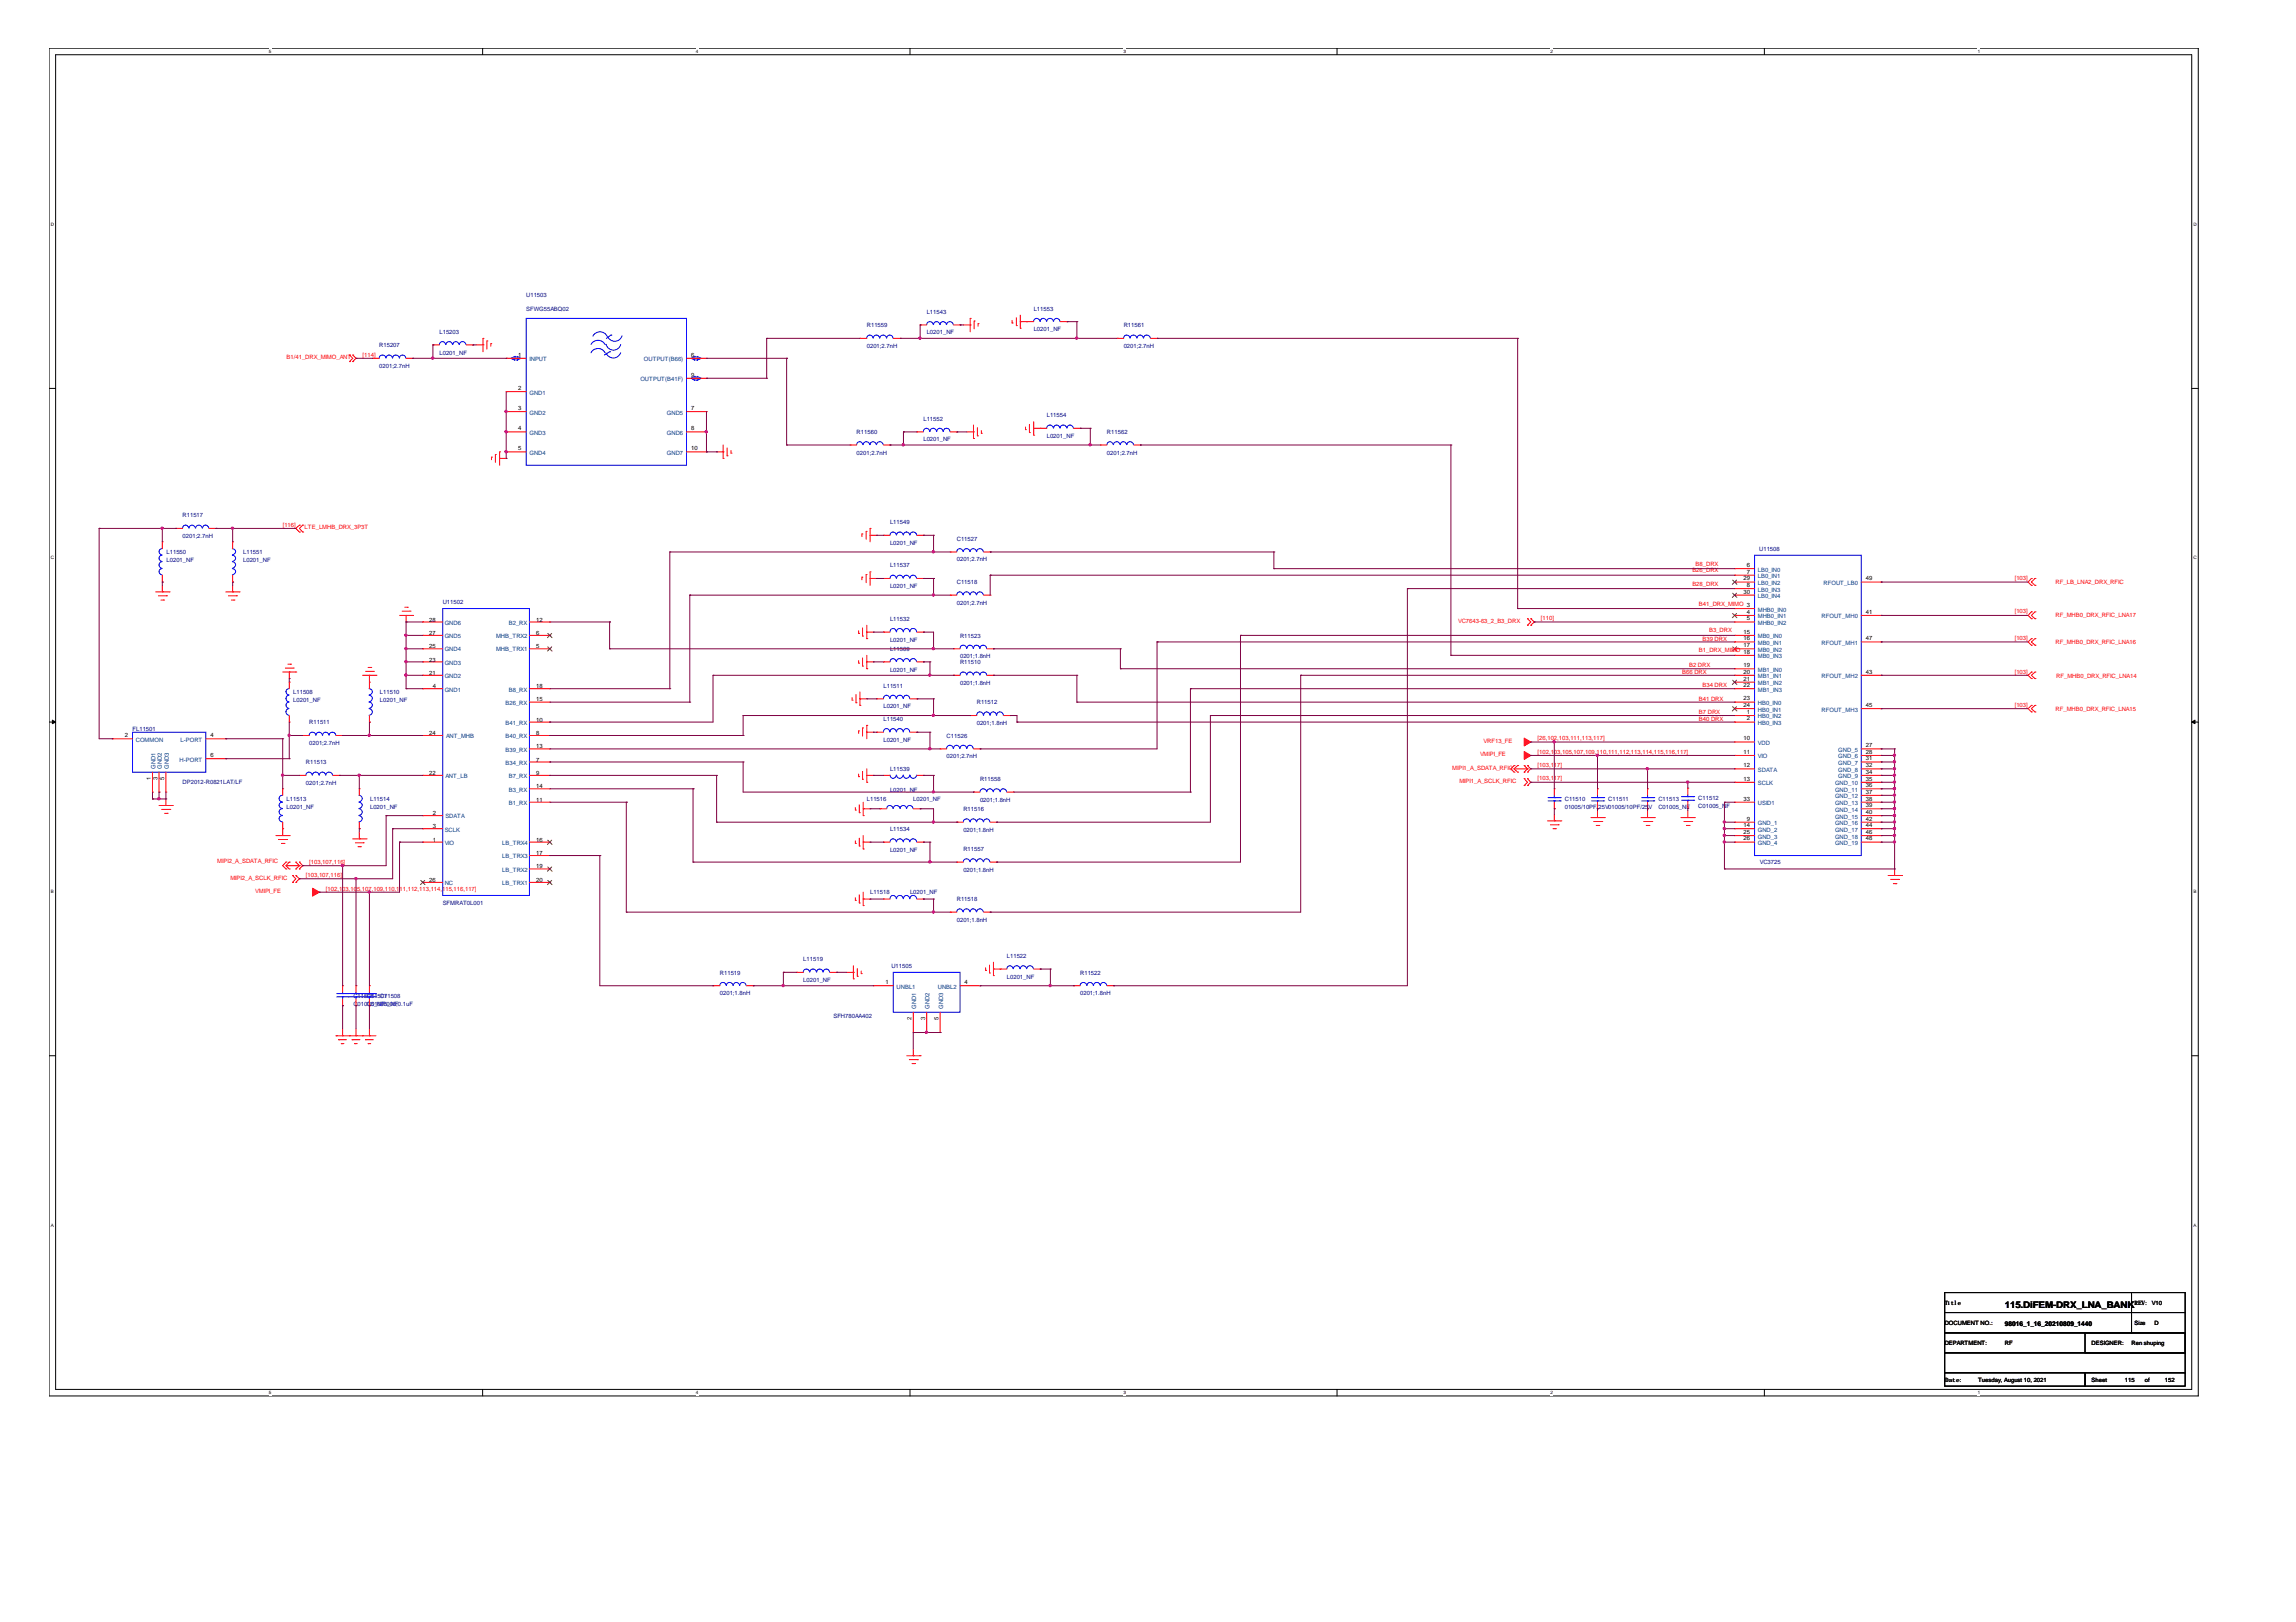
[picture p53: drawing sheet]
<svg xmlns="http://www.w3.org/2000/svg" width="297mm" height="210mm" viewBox="0 0 297 210" stroke-linecap="round" stroke-linejoin="round" font-family="sans-serif">
<defs><g id="words">
<text font-size="1.2" x="259.4" y="169.3">115.DiFEM-DRX_LNA_BANK</text>
<g font-size=".8" fill="#000080">
<text x="68.1" y="38.5">U11503</text>
<text x="68.1" y="40.2">SFWG55ABQ02</text>
<text x="119.9" y="40.6">L11543</text>
<text x="133.7" y="40.2">L11553</text>
<text x="49.1" y="44.9">R15207</text>
<text x="49.1" y="47.6">0201;2.7nH</text>
<text x="56.9" y="43.2">L15203</text>
<text x="56.9" y="45.9">L0201_NF</text>
<text x="112.1" y="42.3">R11559</text>
<text x="112.1" y="45">0201;2.7nH</text>
<text x="119.9" y="43.3">L0201_NF</text>
<text x="133.7" y="42.9">L0201_NF</text>
<text x="145.4" y="42.3">R11561</text>
<text x="145.4" y="45">0201;2.7nH</text>
<text x="135.4" y="54">L11554</text>
<text x="110.8" y="56.1">R11560</text>
<text x="110.8" y="58.9">0201;2.7nH</text>
<text x="119.5" y="54.5">L11552</text>
<text x="119.5" y="57.1">L0201_NF</text>
<text x="135.4" y="56.7">L0201_NF</text>
<text x="143.2" y="56.1">R11562</text>
<text x="143.2" y="58.9">0201;2.7nH</text>
<text x="21.5" y="71.7">L11550</text>
<text x="23.6" y="66.9">R11517</text>
<text x="23.6" y="69.7">0201;2.7nH</text>
<text x="31.5" y="71.7">L11551</text>
<text x="115.1" y="67.8">L11549</text>
<text x="115.1" y="70.5">L0201_NF</text>
<text x="123.8" y="70">C11527</text>
<text x="227.6" y="71.3">U11508</text>
<text x="21.5" y="72.7">L0201_NF</text>
<text x="31.5" y="72.7">L0201_NF</text>
<text x="115.1" y="73.4">L11537</text>
<text x="115.1" y="76.1">L0201_NF</text>
<text x="123.8" y="72.7">0201;2.7nH</text>
<text x="123.8" y="75.6">C11518</text>
<text x="57.3" y="78.2">U11502</text>
<text x="115.1" y="80.4">L11532</text>
<text x="115.1" y="83">L0201_NF</text>
<text x="123.8" y="78.3">0201;2.7nH</text>
<text x="124.2" y="82.5">R11523</text>
<text x="37.9" y="89.8">L11508</text>
<text x="49.1" y="89.8">L11510</text>
<text x="114.3" y="89">L11511</text>
<text x="115.1" y="84.2">L11509</text>
<text x="115.1" y="86.9">L0201_NF</text>
<text x="124.2" y="86">R11510</text>
<text x="124.2" y="88.6">0201;1.8nH</text>
<text x="124.2" y="85.2">0201;1.8nH</text>
<text x="17.1" y="94.6">FL11501</text>
<text x="37.9" y="90.9">L0201_NF</text>
<text x="40" y="93.7">R11511</text>
<text x="49.1" y="90.9">L0201_NF</text>
<text x="114.3" y="93.3">L11540</text>
<text x="114.3" y="96">L0201_NF</text>
<text x="114.3" y="91.7">L0201_NF</text>
<text x="122.5" y="95.5">C11526</text>
<text x="126.4" y="91.2">R11512</text>
<text x="126.4" y="93.8">0201;1.8nH</text>
<text x="23.6" y="101.5">DP2012-R0821LAT/LF</text>
<text x="39.6" y="98.9">R11513</text>
<text x="39.6" y="101.6">0201;2.7nH</text>
<text x="40" y="96.4">0201;2.7nH</text>
<text x="115.1" y="99.8">L11539</text>
<text x="122.5" y="98.1">0201;2.7nH</text>
<text x="126.8" y="101.1">R11558</text>
<text x="37.1" y="103.6">L11513</text>
<text x="37.1" y="104.7">L0201_NF</text>
<text x="47.9" y="103.6">L11514</text>
<text x="47.9" y="104.7">L0201_NF</text>
<text x="112.1" y="103.6">L11516</text>
<text x="115.1" y="102.5">L0201_NF</text>
<text x="115.1" y="107.5">L11534</text>
<text x="118.2" y="103.6">L0201_NF</text>
<text x="124.6" y="105">R11516</text>
<text x="124.6" y="107.6">0201;1.8nH</text>
<text x="126.8" y="103.7">0201;1.8nH</text>
<text x="202.4" y="103.6">C11510</text>
<text x="202.4" y="104.7">01005/10PF/25V01005/10PF/25V</text>
<text x="208.1" y="103.6">C11511</text>
<text x="214.5" y="103.6">C11513</text>
<text x="214.5" y="104.7">C01005_NF</text>
<text x="219.7" y="103.6">C11512</text>
<text x="219.7" y="104.6">C01005_NF</text>
<text x="115.1" y="110.2">L0201_NF</text>
<text x="124.6" y="110.1">R11557</text>
<text x="124.6" y="112.8">0201;1.8nH</text>
<text x="227.7" y="111.8">VC3725</text>
<text x="57.3" y="117.2">SFMRAT0L001</text>
<text x="112.6" y="115.8">L11518</text>
<text x="117.7" y="115.8">L0201_NF</text>
<text x="123.8" y="116.6">R11518</text>
<text x="123.8" y="119.3">0201;1.8nH</text>
<text x="103.9" y="124.4">L11519</text>
<text x="115.3" y="125.3">U11505</text>
<text x="130.3" y="124">L11522</text>
<text x="45.7" y="129.1">C11506</text>
<text x="45.7" y="130.2">C01005_NF</text>
<text x="47.5" y="129.1">C11507</text>
<text x="47.5" y="130.2">C01005_NF</text>
<text x="49.1" y="129.1">C11508</text>
<text x="49.1" y="130.2">01005;0.1uF</text>
<text x="93.1" y="126.1">R11519</text>
<text x="93.1" y="128.8">0201;1.8nH</text>
<text x="103.9" y="127.1">L0201_NF</text>
<text x="107.8" y="131.7">SFH780AA402</text>
<text x="130.3" y="126.6">L0201_NF</text>
<text x="139.7" y="126.1">R11522</text>
<text x="139.7" y="128.8">0201;1.8nH</text>
</g>
<g font-size=".8" fill="#f00">
<text x="37.1" y="46.5">B1/41_DRX_MIMO_ANT</text>
<text x="46.9" y="46.2">[114]</text>
<text x="36.6" y="68.2">[116]</text>
<text x="39.4" y="68.5">LTE_LMHB_DRX_3P3T</text>
<text x="218.9" y="74.1">B26_DRX</text>
<text x="218.9" y="75.8">B28_DRX</text>
<text x="219.4" y="73.2">B8_DRX</text>
<text x="260.6" y="75.1">[103]</text>
<text x="265.9" y="75.6">RF_LB_LNA2_DRX_RFIC</text>
<text x="188.6" y="80.6">VC7643-63_2_B3_DRX</text>
<text x="199.3" y="80.3">[110]</text>
<text x="219.8" y="78.4">B41_DRX_MIMO 3</text>
<text x="220.3" y="82.9">B39 DRX</text>
<text x="221.1" y="81.8">B3_DRX</text>
<text x="260.6" y="79.4">[103]</text>
<text x="260.6" y="82.9">[103]</text>
<text x="265.9" y="79.9">RF_MHB0_DRX_RFIC_LNA17</text>
<text x="265.9" y="83.4">RF_MHB0_DRX_RFIC_LNA16</text>
<text x="217.6" y="87.2">B66 DRX</text>
<text x="218.5" y="86.4">B2 DRX</text>
<text x="219.8" y="84.4">B1_DRX_MIMO 18</text>
<text x="220.3" y="89">B34 DRX</text>
<text x="260.6" y="87.2">[103]</text>
<text x="266" y="87.7">RF_MHB0_DRX_RFIC_LNA14</text>
<text x="198.9" y="95.8">[26,102,103,111,113,117]</text>
<text x="219.8" y="92.4">B7 DRX</text>
<text x="219.8" y="90.7">B41 DRX</text>
<text x="219.8" y="93.3">B40 DRX</text>
<text x="260.6" y="91.5">[103]</text>
<text x="265.9" y="92">RF_MHB0_DRX_RFIC_LNA15</text>
<text x="187.9" y="99.6">MIPI1_A_SDATA_RFIC</text>
<text x="188.8" y="101.3">MIPI1_A_SCLK_RFIC</text>
<text x="191.5" y="97.9">VMIPI_FE</text>
<text x="191.9" y="96.2">VRF13_FE</text>
<text x="198.9" y="97.6">[102,103,105,107,109,110,111,112,113,114,115,116,117]</text>
<text x="198.9" y="99.2">[103,117]</text>
<text x="198.9" y="101">[103,117]</text>
<text x="28.1" y="111.7">MIPI2_A_SDATA_RFIC</text>
<text x="29.8" y="113.8">MIPI2_A_SCLK_RFIC</text>
<text x="39.6" y="113.5">[103,107,116]</text>
<text x="40" y="111.8">[103,107,116]</text>
<text x="33" y="115.6">VMIPI_FE</text>
<text x="42.2" y="115.2">[102,103,105,107,109,110,111,112,113,114,115,116,117]</text>
</g>
<g font-size=".8">
<text x="67.1" y="46.2">1</text>
<text x="89.4" y="46.2">6</text>
<text x="67.1" y="50.5">2</text>
<text x="67.1" y="53.1">3</text>
<text x="89.4" y="48.7">9</text>
<text x="89.4" y="53.1">7</text>
<text x="67.1" y="55.7">4</text>
<text x="67.1" y="58.3">5</text>
<text x="89.4" y="55.7">8</text>
<text x="89.4" y="58.3">10</text>
<text x="225.6" y="75.1">29</text>
<text x="225.6" y="76.8">30</text>
<text x="226" y="73.4">6</text>
<text x="226" y="74.2">7</text>
<text x="226" y="76">8</text>
<text x="241.4" y="75.1">49</text>
<text x="55.5" y="83.9">25</text>
<text x="55.5" y="82.1">27</text>
<text x="55.5" y="80.4">28</text>
<text x="69.4" y="83.9">5</text>
<text x="69.4" y="82.1">6</text>
<text x="69.4" y="80.4">12</text>
<text x="225.6" y="82">15</text>
<text x="225.6" y="82.9">16</text>
<text x="225.6" y="83.7">17</text>
<text x="226" y="79.4">4</text>
<text x="226" y="80.3">5</text>
<text x="241.4" y="79.4">41</text>
<text x="241.4" y="82.9">47</text>
<text x="55.5" y="87.3">21</text>
<text x="55.5" y="85.6">23</text>
<text x="56" y="89.1">4</text>
<text x="69.4" y="89.1">18</text>
<text x="225.6" y="86.3">19</text>
<text x="225.6" y="87.2">20</text>
<text x="225.6" y="88.1">21</text>
<text x="225.6" y="88.9">22</text>
<text x="241.4" y="87.2">43</text>
<text x="16.1" y="95.4">2</text>
<text x="27.2" y="95.4">4</text>
<text x="55.5" y="95.1">24</text>
<text x="69.4" y="90.8">15</text>
<text x="69.4" y="95.1">8</text>
<text x="69.4" y="93.4">10</text>
<text x="225.6" y="95.8">10</text>
<text x="225.6" y="90.6">23</text>
<text x="225.6" y="91.5">24</text>
<text x="226" y="92.4">1</text>
<text x="226" y="93.2">2</text>
<text x="241.4" y="91.5">45</text>
<text x="19.5" y="100.9" transform="rotate(-90 19.5 100.9)">1</text>
<text x="20.4" y="100.9" transform="rotate(-90 20.4 100.9)">3</text>
<text x="21.3" y="100.9" transform="rotate(-90 21.3 100.9)">5</text>
<text x="27.2" y="98">6</text>
<text x="55.5" y="100.3">22</text>
<text x="69.4" y="98.6">7</text>
<text x="69.4" y="96.8">13</text>
<text x="69.4" y="100.3">9</text>
<text x="225.6" y="97.6">11</text>
<text x="225.6" y="99.3">12</text>
<text x="225.6" y="101">13</text>
<text x="241.4" y="96.7">27</text>
<text x="241.4" y="97.6">28</text>
<text x="241.4" y="98.4">31</text>
<text x="241.4" y="99.3">32</text>
<text x="241.4" y="100.1">34</text>
<text x="241.4" y="101">35</text>
<text x="241.4" y="101.9">36</text>
<text x="56" y="107.2">3</text>
<text x="56" y="105.5">2</text>
<text x="69.4" y="103.7">11</text>
<text x="69.4" y="102">14</text>
<text x="225.6" y="107">14</text>
<text x="225.6" y="107.9">25</text>
<text x="225.6" y="103.6">33</text>
<text x="226" y="106.2">9</text>
<text x="241.4" y="102.7">37</text>
<text x="241.4" y="103.6">38</text>
<text x="241.4" y="104.5">39</text>
<text x="241.4" y="105.3">40</text>
<text x="241.4" y="106.2">42</text>
<text x="241.4" y="107">44</text>
<text x="241.4" y="107.9">46</text>
<text x="56" y="108.9">1</text>
<text x="69.4" y="112.4">19</text>
<text x="69.4" y="110.7">17</text>
<text x="69.4" y="108.9">16</text>
<text x="225.6" y="108.8">26</text>
<text x="241.4" y="108.8">48</text>
<text x="55.5" y="114.1">26</text>
<text x="69.4" y="114.1">20</text>
<text x="114.6" y="127.4">1</text>
<text x="124.8" y="127.4">4</text>
<text x="117.9" y="132" transform="rotate(-90 117.9 132)">2</text>
<text x="119.7" y="132" transform="rotate(-90 119.7 132)">3</text>
<text x="121.4" y="132" transform="rotate(-90 121.4 132)">5</text>
<text x="251.6" y="168.9">Title</text>
<text x="251.6" y="171.5">DOCUMENT NO.:</text>
<text x="259.4" y="171.5">98016_1_16_20210809_1440</text>
<text x="276.1" y="171.5">Size</text>
<text x="276.1" y="168.9">REV: V10</text>
<text x="278.7" y="171.5">D</text>
<text x="251.6" y="174">DEPARTMENT:</text>
<text x="251.7" y="178.9">Date:</text>
<text x="255.9" y="178.9">Tuesday, August 10, 2021</text>
<text x="259.4" y="174">RF</text>
<text x="270.6" y="174">DESIGNER:</text>
<text x="270.6" y="178.9">Sheet</text>
<text x="274.9" y="178.9">115</text>
<text x="275.8" y="174">Ren shuping</text>
<text x="277.5" y="178.9">of</text>
<text x="280.1" y="178.9">152</text>
</g>
<g font-size=".8" fill="#004080">
<text x="68.5" y="46.8">INPUT</text>
<text x="83.3" y="46.8">OUTPUT(B66)</text>
<text x="68.5" y="51.1">GND1</text>
<text x="68.5" y="53.7">GND2</text>
<text x="82.8" y="49.3">OUTPUT(B41F)</text>
<text x="86.3" y="53.7">GND5</text>
<text x="68.5" y="56.3">GND3</text>
<text x="68.5" y="58.9">GND4</text>
<text x="86.3" y="56.3">GND6</text>
<text x="86.3" y="58.9">GND7</text>
<text x="227.4" y="74">LB0_IN0</text>
<text x="227.4" y="74.8">LB0_IN1</text>
<text x="227.4" y="76.6">LB0_IN3</text>
<text x="227.4" y="75.7">LB0_IN2</text>
<text x="227.4" y="77.4">LB0_IN4</text>
<text x="235.9" y="75.7">RFOUT_LB0</text>
<text x="57.5" y="82.6">GND5</text>
<text x="57.5" y="80.9">GND6</text>
<text x="64.2" y="82.6">MHB_TRX2</text>
<text x="65.8" y="80.9">B2_RX</text>
<text x="227.4" y="79.1">MHB0_IN0</text>
<text x="227.4" y="80">MHB0_IN1</text>
<text x="227.4" y="80.9">MHB0_IN2</text>
<text x="227.4" y="82.6">MB0_IN0</text>
<text x="227.4" y="83.5">MB0_IN1</text>
<text x="235.7" y="80">RFOUT_MH0</text>
<text x="235.7" y="83.5">RFOUT_MH1</text>
<text x="57.5" y="89.5">GND1</text>
<text x="57.5" y="87.8">GND2</text>
<text x="57.5" y="86">GND3</text>
<text x="57.5" y="84.3">GND4</text>
<text x="64.2" y="84.3">MHB_TRX1</text>
<text x="65.8" y="89.5">B8_RX</text>
<text x="227.4" y="84.3">MB0_IN2</text>
<text x="227.4" y="85.2">MB0_IN3</text>
<text x="227.4" y="86.9">MB1_IN0</text>
<text x="227.4" y="87.8">MB1_IN1</text>
<text x="227.4" y="88.7">MB1_IN2</text>
<text x="227.4" y="89.5">MB1_IN3</text>
<text x="235.7" y="87.8">RFOUT_MH2</text>
<text x="17.6" y="96">COMMON</text>
<text x="23.4" y="96">L-PORT</text>
<text x="57.7" y="95.6">ANT_MHB</text>
<text x="65.4" y="91.2">B26_RX</text>
<text x="65.4" y="95.6">B40_RX</text>
<text x="65.4" y="93.8">B41_RX</text>
<text x="227.4" y="93">HB0_IN2</text>
<text x="227.4" y="93.8">HB0_IN3</text>
<text x="227.4" y="91.2">HB0_IN0</text>
<text x="227.4" y="92.1">HB0_IN1</text>
<text x="235.7" y="92.1">RFOUT_MH3</text>
<text x="20.1" y="99.5" transform="rotate(-90 20.1 99.5)">GND1</text>
<text x="21" y="99.5" transform="rotate(-90 21 99.5)">GND2</text>
<text x="21.8" y="99.5" transform="rotate(-90 21.8 99.5)">GND3</text>
<text x="23.2" y="98.6">H-PORT</text>
<text x="57.6" y="100.7">ANT_LB</text>
<text x="65.4" y="99">B34_RX</text>
<text x="65.4" y="97.3">B39_RX</text>
<text x="65.8" y="100.7">B7_RX</text>
<text x="227.4" y="96.4">VDD</text>
<text x="227.4" y="98.1">VIO</text>
<text x="227.4" y="99.9">SDATA</text>
<text x="227.4" y="101.6">SCLK</text>
<text x="237.4" y="101.6">GND_10</text>
<text x="237.8" y="97.3">GND_5</text>
<text x="237.8" y="98.1">GND_6</text>
<text x="237.8" y="99">GND_7</text>
<text x="237.8" y="99.9">GND_8</text>
<text x="237.8" y="100.7">GND_9</text>
<text x="57.5" y="107.6">SCLK</text>
<text x="57.6" y="105.9">SDATA</text>
<text x="65.8" y="104.2">B1_RX</text>
<text x="65.8" y="102.5">B3_RX</text>
<text x="227.4" y="106.8">GND_1</text>
<text x="227.4" y="107.6">GND_2</text>
<text x="227.4" y="104.2">USID1</text>
<text x="237.4" y="102.5">GND_11</text>
<text x="237.4" y="103.3">GND_12</text>
<text x="237.4" y="104.2">GND_13</text>
<text x="237.4" y="105">GND_14</text>
<text x="237.4" y="105.9">GND_15</text>
<text x="237.4" y="106.8">GND_16</text>
<text x="237.4" y="107.6">GND_17</text>
<text x="57.5" y="109.4">VIO</text>
<text x="65" y="112.8">LB_TRX2</text>
<text x="65" y="111.1">LB_TRX3</text>
<text x="65" y="109.4">LB_TRX4</text>
<text x="227.4" y="108.5">GND_3</text>
<text x="227.4" y="109.4">GND_4</text>
<text x="237.4" y="108.5">GND_18</text>
<text x="237.4" y="109.4">GND_19</text>
<text x="57.5" y="114.5">NC</text>
<text x="65" y="114.5">LB_TRX1</text>
<text x="116" y="127.9">UNBL1</text>
<text x="118.5" y="130.6" transform="rotate(-90 118.5 130.6)">GND1</text>
<text x="120.3" y="130.6" transform="rotate(-90 120.3 130.6)">GND2</text>
<text x="121.3" y="127.9">UNBL2</text>
<text x="122" y="130.6" transform="rotate(-90 122 130.6)">GND3</text>
</g>
<g font-size=".6">
<text x="34.8" y="6.9">5</text>
<text x="90" y="6.9">4</text>
<text x="145.3" y="6.9">3</text>
<text x="200.6" y="6.9">2</text>
<text x="255.9" y="6.9">1</text>
<text x="6.6" y="29.2">D</text>
<text x="283.8" y="29.2">D</text>
<text x="6.6" y="72.4">C</text>
<text x="283.8" y="72.4">C</text>
<text x="6.6" y="115.6">B</text>
<text x="283.8" y="115.6">B</text>
<text x="6.6" y="158.8">A</text>
<text x="283.8" y="158.8">A</text>
<text x="34.8" y="180.4">5</text>
<text x="90" y="180.4">4</text>
<text x="145.3" y="180.4">3</text>
<text x="200.6" y="180.4">2</text>
<text x="255.9" y="180.4">1</text>
</g>
</g></defs>
<path d="M6.3 6.2h278.1v174.5h-278.1zM7.2 7.1h276.3v172.7h-276.3z" fill="none" stroke="#000" stroke-width=".13"/>
<g fill="#fff">
<path d="M34.8 6.3h.3v.7h-.3z"/>
<path d="M34.8 179.9h.3v.7h-.3z"/>
</g>
<path d="M62.4 6.2v.9M62.4 179.8v.9" fill="none" stroke="#000" stroke-width=".13"/>
<g fill="#fff">
<path d="M90 6.3h.3v.7h-.3z"/>
<path d="M90 179.9h.3v.7h-.3z"/>
</g>
<path d="M117.7 6.2v.9M117.7 179.8v.9" fill="none" stroke="#000" stroke-width=".13"/>
<g fill="#fff">
<path d="M145.3 6.3h.3v.7h-.3z"/>
<path d="M145.3 179.9h.3v.7h-.3z"/>
</g>
<path d="M173 6.2v.9M173 179.8v.9" fill="none" stroke="#000" stroke-width=".13"/>
<g fill="#fff">
<path d="M200.6 6.3h.3v.7h-.3z"/>
<path d="M200.6 179.9h.3v.7h-.3z"/>
</g>
<path d="M228.3 6.2v.9M228.3 179.8v.9" fill="none" stroke="#000" stroke-width=".13"/>
<g fill="#fff">
<path d="M255.9 6.3h.3v.7h-.3z"/>
<path d="M255.9 179.9h.3v.7h-.3z"/>
<path d="M6.6 28.7h.3v.7h-.3z"/>
<path d="M283.8 28.7h.3v.7h-.3z"/>
<path d="M6.6 71.9h.3v.6h-.3z"/>
<path d="M283.8 71.9h.3v.6h-.3z"/>
</g>
<path d="M6.3 50.3h.9M283.5 50.3h.9" fill="none" stroke="#000" stroke-width=".13"/>
<g fill="#fff">
<path d="M6.6 115h.3v.7h-.3z"/>
<path d="M283.8 115h.3v.7h-.3z"/>
</g>
<path d="M6.3 93.4h.9M283.5 93.4h.9" fill="none" stroke="#000" stroke-width=".13"/>
<g fill="#000" stroke="#000" stroke-width=".13">
<path d="M6.8 93.2l.4 .2-.4 .3z" fill-rule="evenodd"/>
<path d="M283.5 93.4l.5-.2v.5z" fill-rule="evenodd"/>
</g>
<g fill="#fff">
<path d="M6.6 158.2h.3v.7h-.3z"/>
<path d="M283.8 158.2h.3v.7h-.3z"/>
</g>
<path d="M6.3 136.6h.9M283.5 136.6h.9M251.6 167.3h24.2v2.6h-24.2zM251.6 169.9h24.2v2.6h-24.2zM251.6 177.6h18.1v1.8h-18.1zM251.6 175.1h31.1v2.5h-31.1zM251.6 172.5h31.1v2.6h-31.1zM269.7 177.6h13v1.8h-13zM269.7 172.5h13v2.6h-13zM275.8 167.3h6.9v2.6h-6.9zM275.8 169.9h6.9v2.6h-6.9z" fill="none" stroke="#000" stroke-width=".13"/>
<g fill="none" stroke="#f00" stroke-width=".13">
<path d="M45.2 46.8h.1M45.2 45.9h.1M45.2 45.9l.4 .5-.4 .4M45.6 45.9h.1M45.6 46.8h.1M45.6 45.9l.5 .5-.5 .4M48.2 46.4h.1M48.2 46.4h.9M52.5 46.4h.9M53.4 46.4h.1M56 44.6h.1M56 44.6h.9"/>
<path d="M60.3 44.6h.9M61.2 44.6h.1M61.6 44.6h.9M62.5 44.6h.1M62.5 43.8h.1M62.5 43.8v1.7M63 44.1h.1M63 44.1v1.1M63.5 44.5h.1M63.5 44.5v.3M63.6 59.2h.1M63.6 59.2v.3"/>
<path d="M64.1 58.8h.1M64.1 58.8v1M64.6 59.3h.1M64.6 58.5h.1M64.6 59.3h.9M64.6 58.5v1.7M65.5 46.4h.1M65.5 50.7h.1M65.5 53.3h.1M65.5 55.9h.1M65.5 58.5h.1M65.5 55.9h2.6"/>
<path d="M65.5 58.5h2.6M65.5 46.4h2.6M65.5 50.7h2.6M65.5 53.3h2.6M88.8 55.9h2.6M88.8 58.5h2.6M88.8 46.4h2.6M88.8 49h2.6M88.8 53.3h2.6M91.4 49h.1M91.4 46.4h.1M91.4 53.3h.1"/>
<path d="M91.4 55.9h.1M91.4 58.5h.1M92.7 58.5h.9M93.6 58.5h.1M93.6 59.3h.1M93.6 57.6v1.7M94.1 59h.1M94.1 58v1M94.6 58.6h.1M94.6 58.3v.3M110 57.6h.1M110 57.6h.8"/>
<path d="M111.3 43.8h.1M111.3 43.8h.8M114.3 57.6h.8M115.1 57.6h.1M115.6 43.8h.9M116.5 43.8h.1M118.6 55.9h.1M118.6 55.9h.9M119 42.1h.1M119 42.1h.9M122.9 55.9h.9M123.4 42.1h.8"/>
<path d="M123.8 55.9h.1M124.2 42.1h.1M124.6 42.1h.9M125.1 55.9h.8M125.5 42.1h.1M125.5 41.2h.1M125.5 41.2v1.7M125.9 55.9h.1M125.9 56.7h.1M125.9 55v1.7M126 41.5h.1M126 41.5v1.1"/>
<path d="M126.4 56.4h.1M126.4 55.3v1.1M126.5 41.9h.1M126.5 41.9v.3M127 56.1h.1M127 55.7v.4M130.9 41.8h.1M130.9 41.5v.3M131.5 42.1h.1M131.5 41.1v1M132 41.6h.1M132 42.5h.1"/>
<path d="M132 41.6h1.7M132 40.8v1.7M132.7 55.6h.1M132.7 55.3v.3M132.8 41.6h.1M133.2 56h.1M133.2 54.9v1.1M133.7 55.4h.1M133.7 56.3h.1M133.7 55.4h1.7M133.7 54.6v1.7M134.6 55.4h.1"/>
<path d="M137.2 41.6h.8M138 41.6h.1M138.9 55.4h.8M139.7 55.4h.1M142.4 57.6h.1M142.4 57.6h.8M144.5 43.8h.1M144.5 43.8h.9M146.7 57.6h.8M147.5 57.6h.1M148.8 43.8h.9M149.7 43.8h.1"/>
<path d="M20.2 76.6h1.7M20.5 77.1h1M20.8 77.7h.4M21 76.6h.1M21 75.3h.1M21 70.1h.1M21 70.1v.9M21 74.4v.9M21 75.7v.9M21.2 77.7h.1M21.5 77.1h.1M21.9 76.6h.1"/>
<path d="M22.7 68.4h.1M22.7 68.4h.9M27.1 68.4h.8M27.9 68.4h.1M29.2 76.6h1.7M29.5 77.1h1.1M29.9 77.7h.4M30.1 76.6h.1M30.1 75.3h.1M30.1 70.1h.1M30.1 70.1v.9M30.1 74.4v.9"/>
<path d="M30.1 75.7v.9M30.3 77.7h.1M30.6 77.1h.1M30.9 76.6h.1M38.7 68h.1M38.7 68.8h.1M38.7 68l-.4 .4 .4 .4M39.2 68.8h.1M39.2 68h.1M39.2 68l-.5 .4 .5 .4M51.7 79.6h1.7M52 79.1h1"/>
<path d="M52.4 78.6h.3M52.5 79.6h.1M52.5 79.6v.9M52.7 78.6h.1M53 79.1h.1M53.4 79.6h.1M111.5 74.7h.1M111.5 69.1h.1M111.5 69.1v.3M111.5 74.7v.3M112.1 74.4h.1M112.1 68.8h.1"/>
<path d="M112.1 68.8v1M112.1 74.4v1M112.6 74.9h.1M112.6 74h.1M112.6 69.3h.1M112.6 68.4h.1M112.6 74.9h.8M112.6 68.4v1.7M112.6 74v1.7M112.6 69.3h.8M114.3 74.9h.1M114.3 69.3h.1"/>
<path d="M114.3 74.9h.8M114.3 69.3h.8M118.6 74.9h.9M118.6 69.3h.9M119.5 74.9h.1M119.5 69.3h.1M122.9 71.4h.1M122.9 77h.1M122.9 71.4h.9M122.9 77h.9M127.3 71.4h.8M127.3 77h.8"/>
<path d="M128.1 71.4h.1M128.1 77h.1M224.4 78.8h.1M224.4 79.6h.1M224.4 73.6h.1M224.4 74.4h.1M224.4 76.2h.1M224.4 75.3h.1M224.4 77h.1M224.4 79.6h2.6M224.4 77h2.6M224.4 78.8h2.6"/>
<path d="M224.4 73.6h2.6M224.4 74.4h2.6M224.4 76.2h2.6M224.4 75.3h2.6M240.8 79.6h2.6M240.8 75.3h2.6M243.4 79.6h.1M243.4 75.3h.1M262.8 75.7h.1M262.8 74.9h.1M262.8 79.2h.1M262.8 74.9l-.4 .4 .4 .4"/>
<path d="M262.8 79.2l-.4 .4 .4 .5M263.3 74.9h.1M263.3 75.7h.1M263.3 79.2h.1M263.3 74.9l-.5 .4 .5 .4M263.3 79.2l-.5 .4 .5 .5M14.5 95.6h.1M14.5 95.6h2.6M19.7 99.9v2.6M20.6 99.9v2.6M21.5 99.9v2.6M26.6 95.6h2.6"/>
<path d="M26.6 98.2h2.6M29.2 95.6h.1M29.2 98.2h.1M36.6 87h1.7M36.9 86.5h1M37.3 86h.3M37.4 87h.1M37.4 88.3h.1M37.4 93.4h.1M37.4 87v.8M37.4 88.3v.8M37.4 92.6v.8"/>
<path d="M37.6 86h.1M37.9 86.5h.1M38.3 87h.1M39.2 95.2h.1M39.2 95.2h.8M43.5 95.2h.8M44.3 95.2h.1M46.9 87.4h1.7M47.3 86.9h1M47.6 86.4h.4M47.8 87.4h.1M47.8 88.3h.1"/>
<path d="M47.8 93.4h.1M47.8 87.4v1.7M47.8 92.6v.8M48 86.4h.1M48.3 86.9h.1M48.6 87.4h.1M54.7 95.2h.1M54.7 89.1h.1M54.7 87.4h.1M54.7 85.7h.1M54.7 84h.1M54.7 82.2h.1"/>
<path d="M54.7 80.5h.1M54.7 85.7h2.6M54.7 87.4h2.6M54.7 89.1h2.6M54.7 95.2h2.6M54.7 80.5h2.6M54.7 84h2.6M54.7 82.2h2.6M68.5 96.9h2.6M68.5 90.9h2.6M68.5 89.1h2.6M68.5 95.2h2.6"/>
<path d="M68.5 93.4h2.6M68.5 80.5h2.6M68.5 98.6h2.6M68.5 84h2.6M68.5 82.2h2.6M71.1 90.9h.1M71.1 89.1h.1M71.1 95.2h.1M71.1 93.4h.1M71.1 80.5h.1M71.1 98.6h.1M71.1 96.9h.1"/>
<path d="M71.1 84h.1M71.1 82.2h.1M110.2 90.6h.1M110.2 90.3v.3M110.7 90.9h.1M110.7 89.9v1M111.1 85.8h.1M111.1 82h.1M111.1 94.6h.1M111.1 81.6v.4M111.1 85.5v.3M111.1 94.6v.3"/>
<path d="M111.3 90.4h.1M111.3 91.3h.1M111.3 90.4h.8M111.3 89.5v1.8M111.6 86.2h.1M111.6 82.3h.1M111.6 94.2h.1M111.6 81.3v1M111.6 85.1v1.1M111.6 94.2v1.1M111.6 99.8v1.1M112.1 85.7h.1"/>
<path d="M112.1 86.5h.1M112.1 81.8h.1M112.1 82.6h.1M112.1 94.8h.1M112.1 93.9h.1M112.1 85.7h.9M112.1 80.9v1.7M112.1 84.8v1.7M112.1 93.9v1.7M112.1 99.5v1.7M112.1 81.8h.9M112.1 94.8h.9"/>
<path d="M113.4 94.8h.1M113.4 90.4h.1M113.4 90.4h.9M113.4 94.8h.9M114.3 81.8h.1M114.3 85.7h.1M114.3 85.7h.8M114.3 81.8h.8M117.7 90.4h.9M117.7 94.8h.9M118.6 94.8h.1M118.6 90.4h.1"/>
<path d="M118.6 85.7h.9M118.6 81.8h.9M119.5 81.8h.1M119.5 85.7h.1M121.6 96.9h.1M121.6 96.9h.9M123.4 87.4h.1M123.4 84h.1M123.4 87.4h.8M123.4 84h.8M125.5 92.6h.1M125.5 92.6h.9"/>
<path d="M125.9 96.9h.9M126.8 96.9h.1M127.7 87.4h.8M127.7 84h.8M128.5 87.4h.1M128.5 84h.1M129.8 92.6h.9M130.7 92.6h.1M195.9 99.1h.1M195.9 99.9h.1M195.9 99.1l-.4 .4 .4 .4M195.9 99.5l.4 .4"/>
<path d="M195.9 99.5h1.7M196.3 99.1h.1M196.3 99.9h.1M196.3 99.1l-.4 .4M197.2 99.1h.1M197.2 99.9h.1M197.2 99.1l.4 .4M197.6 99.9h.1M197.6 99.1h.1M197.6 99.5h.1M197.6 80.9h.1M197.6 80.1h.1"/>
<path d="M197.6 99.1l.4 .4-.4 .4M197.6 99.5l-.4 .4M197.6 80.1l.4 .4-.4 .4M198 80.1h.1M198 80.9h.1M198 80.1l.5 .4-.5 .4M224.4 92.6h.1M224.4 93.4h.1M224.4 80.5h.1M224.4 96h.1M224.4 97.8h.1M224.4 99.5h.1"/>
<path d="M224.4 82.2h.1M224.4 83.1h.1M224.4 84h.1M224.4 84.8h.1M224.4 86.5h.1M224.4 87.4h.1M224.4 88.3h.1M224.4 89.1h.1M224.4 90.9h.1M224.4 91.7h.1M224.4 87.4h2.6M224.4 99.5h2.6"/>
<path d="M224.4 90.9h2.6M224.4 89.1h2.6M224.4 93.4h2.6M224.4 80.5h2.6M224.4 84h2.6M224.4 82.2h2.6M224.4 92.6h2.6M224.4 96h2.6M224.4 97.8h2.6M224.4 83.1h2.6M224.4 84.8h2.6M224.4 86.5h2.6"/>
<path d="M224.4 88.3h2.6M224.4 91.7h2.6M240.8 87.4h2.6M240.8 99.5h2.6M240.8 96.9h2.6M240.8 98.6h2.6M240.8 97.8h2.6M240.8 83.1h2.6M240.8 91.7h2.6M243.4 96.9h.1M243.4 97.8h.1M243.4 98.6h.1"/>
<path d="M243.4 99.5h.1M243.4 87.4h.1M243.4 91.7h.1M243.4 83.1h.1M262.8 80.1h.1M262.8 83.5h.1M262.8 82.6h.1M262.8 92.1h.1M262.8 91.3h.1M262.8 87.8h.1M262.8 87h.1M262.8 82.6l-.4 .5 .4 .4"/>
<path d="M262.8 91.3l-.4 .4 .4 .4M262.8 87l-.4 .4 .4 .4M263.3 80.1h.1M263.3 82.6h.1M263.3 83.5h.1M263.3 91.3h.1M263.3 92.1h.1M263.3 87h.1M263.3 87.8h.1M263.3 82.6l-.5 .5 .5 .4M263.3 91.3l-.5 .4 .5 .4M263.3 87l-.5 .4 .5 .4"/>
<path d="M19.7 102.5h.1M20.6 102.5h.1M20.6 104.2h1.7M20.9 104.7h1.1M21.3 105.3h.3M21.5 104.2h.1M21.5 102.5h.1M21.5 103.4v.8M21.6 105.3h.1M22 104.7h.1M22.3 104.2h.1M35.7 108.1h1.7"/>
<path d="M36 108.6h1.1M36.4 109.1h.3M36.6 108.1h.1M36.6 107.2h.1M36.6 102.1h.1M36.6 102.1v.8M36.6 106.4v1.7M36.7 109.1h.1M37 112.5h.1M37 111.6h.1M37 111.6l-.4 .4 .4 .5M37 112l.4 .5"/>
<path d="M37 112h1.7M37.1 108.6h.1M37.4 108.1h.1M37.4 112.5h.1M37.4 111.6h.1M37.4 111.6l-.4 .4M37.8 113.3h.1M37.8 114.2h.1M37.8 113.3l.5 .4-.5 .5M38.3 112.5h.1M38.3 111.6h.1M38.3 114.2h.1"/>
<path d="M38.3 113.3h.1M38.3 111.6l.4 .4M38.3 113.3l.4 .4-.4 .5M38.7 111.6h.1M38.7 112.5h.1M38.7 112h.1M38.7 100.3h.1M38.7 100.3h.9M38.7 112l-.4 .5M38.7 111.6l.5 .4-.5 .5M43.1 100.3h.8M43.9 100.3h.1"/>
<path d="M45.6 108.6h1.8M46 109.1h1M46.3 109.6h.4M46.5 108.6h.1M46.5 107.2h.1M46.5 102.1h.1M46.5 102.1v.8M46.5 106.4v.8M46.5 107.7v.9M46.7 109.6h.1M47 109.1h.1M47.4 108.6h.1"/>
<path d="M54.7 114.2h.1M54.7 109h.1M54.7 107.2h.1M54.7 105.6h.1M54.7 100.3h.1M54.7 107.2h2.6M54.7 109h2.6M54.7 100.3h2.6M54.7 114.2h2.6M54.7 105.6h2.6M68.5 109h2.6M68.5 100.3h2.6"/>
<path d="M68.5 114.2h2.6M68.5 112.5h2.6M68.5 110.7h2.6M68.5 103.8h2.6M68.5 102.1h2.6M71.1 114.2h.1M71.1 112.5h.1M71.1 110.7h.1M71.1 109h.1M71.1 100.3h.1M71.1 103.8h.1M71.1 102.1h.1"/>
<path d="M110.7 104.8h.1M110.7 116.5h.1M110.7 109.1h.1M110.7 104.5v.3M110.7 108.8v.3M110.7 116.2v.3M111.1 100.5h.1M111.1 100.2v.3M111.2 105.2h.1M111.2 116.9h.1M111.2 109.5h.1M111.2 104.2v1"/>
<path d="M111.2 108.5v1M111.2 115.8v1.1M111.6 100.9h.1M111.7 104.7h.1M111.7 105.6h.1M111.7 116.3h.1M111.7 117.2h.1M111.7 109h.1M111.7 109.9h.1M111.7 104.7h.9M111.7 103.8v1.8M111.7 108.1v1.8"/>
<path d="M111.7 115.5v1.7M111.7 116.3h.9M111.7 109h.9M112.1 100.3h.1M112.1 101.2h.1M112.1 100.3h.9M113.8 104.7h.1M113.8 104.7h.9M114.3 100.3h.1M114.3 116.3h.1M114.3 109h.1M114.3 116.3h.8"/>
<path d="M114.3 109h.8M114.3 100.3h.8M118.2 104.7h.8M118.6 116.3h.9M118.6 109h.9M118.6 100.3h.9M119 104.7h.1M119.5 100.3h.1M119.5 116.3h.1M119.5 109h.1M122.9 118h.1M122.9 118h.9"/>
<path d="M123.8 106.4h.1M123.8 111.6h.1M123.8 106.4h.8M123.8 111.6h.8M125.9 102.5h.1M125.9 102.5h.9M127.3 118h.8M128.1 118h.1M128.1 106.4h.8M128.1 111.6h.8M128.9 106.4h.1M128.9 111.6h.1"/>
<path d="M130.3 102.5h.8M131.1 102.5h.1M197.2 100.8h.1M197.2 101.7h.1M197.2 100.8l.4 .4-.4 .5M197.6 101.7h.1M197.6 100.8h.1M197.6 100.8l.4 .4-.4 .5M200.2 106.2h1.7M200.6 106.7h1M200.9 107.2h.4M201.1 106.2h.1"/>
<path d="M201.1 104.7h.1M201.1 102.1h.1M201.1 102.1v.8M201.1 103.8v.9M201.1 105.4v.8M201.3 107.2h.1M201.6 106.7h.1M201.9 106.2h.1M205.8 105.8h1.8M206.2 106.3h1M206.5 106.8h.3M206.7 105.8h.1"/>
<path d="M206.7 104.7h.1M206.7 102.1h.1M206.7 102.1v.8M206.7 103.8v.9M206.7 104.9v.9M206.8 106.8h.1M207.2 106.3h.1M207.6 105.8h.1M212.3 105.8h1.7M212.6 106.3h1.1M213 106.8h.3M213.1 105.8h.1"/>
<path d="M213.1 104.7h.1M213.1 102.1h.1M213.1 102.1v.8M213.1 103.8v.9M213.1 104.9v.9M213.3 106.8h.1M213.7 106.3h.1M214 105.8h.1M217.5 105.8h1.7M217.8 106.3h1.1M218.2 106.8h.3M218.4 105.8h.1"/>
<path d="M218.4 104.6h.1M218.4 102h.1M218.4 102v.8M218.4 103.7v.9M218.4 104.9v.9M218.5 106.8h.1M218.9 106.3h.1M219.2 105.8h.1M224.4 106.4h.1M224.4 101.2h.1M224.4 107.2h.1M224.4 108.1h.1"/>
<path d="M224.4 109h.1M224.4 103.8h.1M224.4 108.1h2.6M224.4 107.2h2.6M224.4 109h2.6M224.4 103.8h2.6M224.4 106.4h2.6M224.4 101.2h2.6M240.8 104.7h2.6M240.8 108.1h2.6M240.8 107.2h2.6M240.8 109h2.6"/>
<path d="M240.8 100.3h2.6M240.8 103.8h2.6M240.8 102.1h2.6M240.8 105.6h2.6M240.8 106.4h2.6M240.8 101.2h2.6M240.8 102.9h2.6M243.4 100.3h.1M243.4 101.2h.1M243.4 102.1h.1M243.4 102.9h.1M243.4 103.8h.1"/>
<path d="M243.4 104.7h.1M243.4 105.6h.1M243.4 106.4h.1M243.4 107.2h.1M243.4 108.1h.1M243.4 109h.1M244.3 113.3h1.7M244.6 113.8h1M244.9 114.4h.4M245.1 113.3h.1M245.1 112.5v.8M245.3 114.4h.1"/>
<path d="M245.6 113.8h.1M246 113.3h.1M43.5 134h.1M43.5 134h5.1M43.8 134.5h.1M43.8 134.5h1M44.2 135.1h.1M44.2 135.1h.3M44.3 134h.1M44.3 127.6h.1M44.3 130.1h.1M44.3 127.6v.8"/>
<path d="M44.3 129.3v.8M44.3 133.2v.8M45.2 134h.1M45.6 134.5h.1M45.6 134.5h1M45.9 135.1h.1M45.9 135.1h.3M46.1 134h.1M46.1 127.6h.1M46.1 130.1h.1M46.1 127.6v.8M46.1 129.3v.8"/>
<path d="M46.1 133.2v.8M46.9 134h.1M47.3 134.5h.1M47.3 134.5h1M47.6 135.1h.1M47.6 135.1h.4M47.8 134h.1M47.8 127.6h.1M47.8 130.1h.1M47.8 127.6v.8M47.8 129.3v.8M47.8 133.2v.8"/>
<path d="M92.2 127.6h.1M92.2 127.6h.9M96.6 127.6h.9M97.5 127.6h.1M103 125.8h.1M103 125.8h.9M107.4 125.8h.8M108.2 125.8h.1M109.5 125.8h.9M110.4 125.8h.1M110.4 126.7h.1M110.4 125v1.7"/>
<path d="M110.9 126.3h.1M110.9 125.3v1M111.4 126h.1M111.4 125.7v.3M113 127.6h.1M113 127.6h2.6M117.3 136.6h1.7M117.6 137.1h1.1M118 137.6h.3M118.2 136.6h.1M118.2 133.6h.1M118.2 131v2.6"/>
<path d="M118.2 135.8v.8M118.3 137.6h.1M118.7 137.1h.1M119 136.6h.1M119.9 133.6h.1M119.9 131v2.6M121.6 133.6h.1M121.6 131v2.6M124.2 127.6h2.6M126.8 127.6h.1M127.5 125.6h.1M127.5 125.2v.4"/>
<path d="M128 125.9h.1M128 124.9v1M128.5 125.4h.1M128.5 126.3h.1M128.5 125.4h1.8M128.5 124.5v1.8M129.4 125.4h.1M133.7 125.4h.9M134.6 125.4h.1M138.9 127.6h.1M138.9 127.6h.8M143.2 127.6h.9"/>
<path d="M144.1 127.6h.1"/>
</g>
<g fill="#f00" stroke="#f00" stroke-width=".13">
<path d="M40.4 114.9l.9 .6-.9 .5z" fill-rule="evenodd"/>
<path d="M197.2 95.5l.8 .5-.8 .5z" fill-rule="evenodd"/>
<path d="M197.2 97.3l.8 .5-.8 .5z" fill-rule="evenodd"/>
</g>
<g fill="none" stroke="#00f" stroke-width=".13">
<path d="M49.1 46.3a.43 .43 0 0 1 .4-.4 .43 .43 0 0 1 .4 .4M50 46.3a.4 .4 0 0 1 .4-.4 .4 .4 0 0 1 .4 .4M50.8 46.3a.43 .43 0 0 1 .4-.4 .43 .43 0 0 1 .4 .4M51.7 46.3a.4 .4 0 0 1 .4-.4 .4 .4 0 0 1 .4 .4M56.9 44.6a.4 .4 0 0 1 .4-.4 .4 .4 0 0 1 .4 .4M57.7 44.6a.43 .43 0 0 1 .4-.4 .43 .43 0 0 1 .4 .4M58.6 44.6a.4 .4 0 0 1 .4-.4 .4 .4 0 0 1 .4 .4M59.4 44.6a.43 .43 0 0 1 .5-.4 .43 .43 0 0 1 .4 .4M66.1 46.4l.5-.3v.5zM66.9 46.1l.5 .3-.5 .2zM68.1 41.2h20.7v19h-20.7zM76.5 45.6a1.03 1.03 0 0 1 1.8 0"/>
<path d="M76.5 44.6a1.03 1.03 0 0 1 1.8 0M76.7 43.5a1.03 1.03 0 0 1 1.8 0M78.4 44.5a.98 .98 0 0 0 .9 .8 .98 .98 0 0 0 1-.7M78.9 45.5h.1M78.9 45.5l-.7 .4M79 43.4h.1M79 43.4l-.6 .4M80.3 45.6a1.02 1.02 0 0 1-.9 .7 1.02 1.02 0 0 1-1-.6M80.5 43.4a.99 .99 0 0 1-.9 .8 .99 .99 0 0 1-1-.6M89.4 46.4l.5-.3v.5zM89.4 49l.5-.3v.5zM90.2 46.1l.5 .3-.5 .2z"/>
<path d="M90.2 48.7l.5 .3-.5 .2zM110.8 57.5a.4 .4 0 0 1 .4-.3 .4 .4 0 0 1 .4 .3M111.7 57.5a.43 .43 0 0 1 .4-.3 .43 .43 0 0 1 .4 .3M112.1 43.7a.4 .4 0 0 1 .4-.3 .4 .4 0 0 1 .4 .3M112.6 57.5a.4 .4 0 0 1 .4-.3 .4 .4 0 0 1 .4 .3M113 43.7a.4 .4 0 0 1 .4-.3 .4 .4 0 0 1 .4 .3M113.4 57.5a.43 .43 0 0 1 .4-.3 .43 .43 0 0 1 .5 .3M113.8 43.7a.43 .43 0 0 1 .5-.3 .43 .43 0 0 1 .4 .3M114.7 43.7a.4 .4 0 0 1 .4-.3 .4 .4 0 0 1 .4 .3M119.5 55.9v-.3a.4 .4 0 0 1 .5-.2 .4 .4 0 0 1 .3 .5M119.9 42a.43 .43 0 0 1 .4-.4 .43 .43 0 0 1 .4 .4M120.3 55.9a.42 .42 0 0 1 .4-.5 .42 .42 0 0 1 .5 .5"/>
<path d="M120.8 42a.4 .4 0 0 1 .4-.4 .4 .4 0 0 1 .4 .4M121.2 55.9l.1-.3a.4 .4 0 0 1 .4-.2 .4 .4 0 0 1 .3 .5M121.6 42a.4 .4 0 0 1 .4-.4 .4 .4 0 0 1 .4 .4M122 55.9a.42 .42 0 0 1 .5-.5 .42 .42 0 0 1 .4 .5M122.5 42a.43 .43 0 0 1 .4-.4 .43 .43 0 0 1 .4 .4M133.7 41.6a.4 .4 0 0 1 .4-.4 .4 .4 0 0 1 .4 .4M134.6 41.6a.4 .4 0 0 1 .4-.4 .4 .4 0 0 1 .4 .4M135.4 55.4a.43 .43 0 0 1 .4-.4 .43 .43 0 0 1 .5 .4M135.4 41.6a.43 .43 0 0 1 .4-.4 .43 .43 0 0 1 .5 .4M136.3 55.4a.4 .4 0 0 1 .4-.4 .4 .4 0 0 1 .4 .4M136.3 41.6a.4 .4 0 0 1 .4-.4 .4 .4 0 0 1 .4 .4M137.2 55.4a.43 .43 0 0 1 .4-.4 .43 .43 0 0 1 .4 .4"/>
<path d="M138 55.4a.4 .4 0 0 1 .5-.4 .4 .4 0 0 1 .4 .4M143.2 57.5a.4 .4 0 0 1 .4-.3 .4 .4 0 0 1 .4 .3M144.1 57.5a.43 .43 0 0 1 .4-.3 .43 .43 0 0 1 .4 .3M144.9 57.5a.4 .4 0 0 1 .5-.3 .4 .4 0 0 1 .4 .3M145.4 43.7a.4 .4 0 0 1 .4-.3 .4 .4 0 0 1 .4 .3M145.8 57.5a.43 .43 0 0 1 .4-.3 .43 .43 0 0 1 .4 .3M146.2 43.7a.43 .43 0 0 1 .4-.3 .43 .43 0 0 1 .5 .3M147.1 43.7a.4 .4 0 0 1 .4-.3 .4 .4 0 0 1 .4 .3M148 43.7a.43 .43 0 0 1 .4-.3 .43 .43 0 0 1 .4 .3M21 73.6a.4 .4 0 0 0-.4 .4 .4 .4 0 0 0 .4 .4M21 72.7a.43 .43 0 0 0-.4 .4 .43 .43 0 0 0 .4 .4M21 71.9a.4 .4 0 0 0-.4 .4 .4 .4 0 0 0 .4 .4"/>
<path d="M21 71a.4 .4 0 0 0-.4 .4 .4 .4 0 0 0 .4 .4M23.6 68.3a.4 .4 0 0 1 .4-.3 .4 .4 0 0 1 .4 .3M24.5 68.3a.4 .4 0 0 1 .4-.3 .4 .4 0 0 1 .4 .3M25.3 68.3a.43 .43 0 0 1 .4-.3 .43 .43 0 0 1 .5 .3M26.2 68.3a.4 .4 0 0 1 .4-.3 .4 .4 0 0 1 .4 .3M30.1 73.6a.4 .4 0 0 1 .4 .4 .4 .4 0 0 1-.4 .4M30.1 72.7a.42 .42 0 0 1 .4 .4 .42 .42 0 0 1-.4 .4M30.1 71.9a.4 .4 0 0 1 .4 .4 .4 .4 0 0 1-.4 .4M30.1 71a.4 .4 0 0 1 .4 .4 .4 .4 0 0 1-.4 .4M57.3 78.8h11.2v37.1h-11.2zM115.1 74.8a.4 .4 0 0 1 .4-.4 .4 .4 0 0 1 .5 .4M115.1 69.2a.4 .4 0 0 1 .4-.4 .4 .4 0 0 1 .5 .4"/>
<path d="M116 74.8a.43 .43 0 0 1 .4-.4 .43 .43 0 0 1 .4 .4M116 69.2a.43 .43 0 0 1 .4-.4 .43 .43 0 0 1 .4 .4M116.9 74.8a.4 .4 0 0 1 .4-.4 .4 .4 0 0 1 .4 .4M116.9 69.2a.4 .4 0 0 1 .4-.4 .4 .4 0 0 1 .4 .4M117.7 74.8a.43 .43 0 0 1 .5-.4 .43 .43 0 0 1 .4 .4M117.7 69.2a.43 .43 0 0 1 .5-.4 .43 .43 0 0 1 .4 .4M123.8 71.4a.4 .4 0 0 1 .4-.4 .4 .4 0 0 1 .4 .4M123.8 77a.4 .4 0 0 1 .4-.4 .4 .4 0 0 1 .4 .4M124.6 71.4a.43 .43 0 0 1 .5-.4 .43 .43 0 0 1 .4 .4M124.6 77a.43 .43 0 0 1 .5-.4 .43 .43 0 0 1 .4 .4M125.5 71.4a.4 .4 0 0 1 .4-.4 .4 .4 0 0 1 .4 .4M125.5 77a.4 .4 0 0 1 .4-.4 .4 .4 0 0 1 .4 .4"/>
<path d="M126.4 71.4a.43 .43 0 0 1 .4-.4 .43 .43 0 0 1 .4 .4M126.4 77a.43 .43 0 0 1 .4-.4 .43 .43 0 0 1 .4 .4M227 71.9h13.8v38.8h-13.8zM17.1 94.8h9.5v5.1h-9.5zM37.4 89.1a.4 .4 0 0 0-.4 .4 .4 .4 0 0 0 .4 .4M37.4 90a.43 .43 0 0 0-.4 .4 .43 .43 0 0 0 .4 .4M37.4 90.9a.4 .4 0 0 0-.4 .4 .4 .4 0 0 0 .4 .4M37.4 91.7a.43 .43 0 0 0-.4 .4 .43 .43 0 0 0 .4 .5M40 95.1a.43 .43 0 0 1 .4-.3 .43 .43 0 0 1 .5 .3M40.9 95.1a.4 .4 0 0 1 .4-.3 .4 .4 0 0 1 .4 .3M41.7 95.1a.4 .4 0 0 1 .4-.3 .4 .4 0 0 1 .4 .3M42.6 95.1a.43 .43 0 0 1 .4-.3 .43 .43 0 0 1 .4 .3"/>
<path d="M47.8 89.1a.4 .4 0 0 1 .4 .4 .4 .4 0 0 1-.4 .4M47.8 90a.42 .42 0 0 1 .4 .4 .42 .42 0 0 1-.4 .4M47.8 90.9a.4 .4 0 0 1 .4 .4 .4 .4 0 0 1-.4 .4M47.8 91.7a.42 .42 0 0 1 .4 .4 .42 .42 0 0 1-.4 .5M114.3 94.7l.1-.2a.4 .4 0 0 1 .4-.2 .4 .4 0 0 1 .3 .4M114.3 90.4l.1-.2a.4 .4 0 0 1 .4-.2 .4 .4 0 0 1 .3 .4M115.1 94.7l.1-.2a.4 .4 0 0 1 .5-.2 .4 .4 0 0 1 .3 .4M115.1 90.4l.1-.2a.4 .4 0 0 1 .5-.2 .4 .4 0 0 1 .3 .4M115.1 81.8l.1-.3a.4 .4 0 0 1 .5-.1 .4 .4 0 0 1 .3 .4M115.1 85.6a.4 .4 0 0 1 .4-.4 .4 .4 0 0 1 .5 .4M116 94.7a.42 .42 0 0 1 .4-.4 .42 .42 0 0 1 .4 .4M116 90.4a.42 .42 0 0 1 .4-.4 .42 .42 0 0 1 .4 .4"/>
<path d="M116 81.8a.42 .42 0 0 1 .4-.5 .42 .42 0 0 1 .4 .5M116 85.6a.43 .43 0 0 1 .4-.4 .43 .43 0 0 1 .4 .4M116.9 94.7v-.2a.4 .4 0 0 1 .5-.2 .4 .4 0 0 1 .3 .4M116.9 90.4v-.2a.4 .4 0 0 1 .5-.2 .4 .4 0 0 1 .3 .4M116.9 81.8v-.3a.4 .4 0 0 1 .5-.1 .4 .4 0 0 1 .3 .4M116.9 85.6a.4 .4 0 0 1 .4-.4 .4 .4 0 0 1 .4 .4M117.7 81.8a.42 .42 0 0 1 .5-.5 .42 .42 0 0 1 .4 .5M117.7 85.6a.43 .43 0 0 1 .5-.4 .43 .43 0 0 1 .4 .4M122.5 96.9a.42 .42 0 0 1 .4-.5 .42 .42 0 0 1 .4 .5M123.4 96.9v-.2a.4 .4 0 0 1 .5-.2 .4 .4 0 0 1 .3 .4M124.2 96.9a.42 .42 0 0 1 .4-.5 .42 .42 0 0 1 .5 .5M124.2 87.3a.43 .43 0 0 1 .4-.3 .43 .43 0 0 1 .5 .3"/>
<path d="M124.2 83.9a.42 .42 0 0 1 .4-.4 .42 .42 0 0 1 .5 .4M125.1 96.9v-.2a.4 .4 0 0 1 .5-.2 .4 .4 0 0 1 .3 .4M125.1 87.3a.4 .4 0 0 1 .4-.3 .4 .4 0 0 1 .4 .3M125.1 83.9v-.2a.4 .4 0 0 1 .5-.2 .4 .4 0 0 1 .3 .4M125.9 87.3a.4 .4 0 0 1 .4-.3 .4 .4 0 0 1 .4 .3M125.9 83.9l.1-.2a.4 .4 0 0 1 .5-.2 .4 .4 0 0 1 .2 .4M126.4 92.6a.42 .42 0 0 1 .4-.5 .42 .42 0 0 1 .4 .5M126.8 87.3a.43 .43 0 0 1 .4-.3 .43 .43 0 0 1 .4 .3M126.8 83.9a.42 .42 0 0 1 .4-.4 .42 .42 0 0 1 .4 .4M127.3 92.6v-.3a.4 .4 0 0 1 .5-.2 .4 .4 0 0 1 .3 .5M128.1 92.6l.1-.3a.4 .4 0 0 1 .4-.2 .4 .4 0 0 1 .3 .5M128.9 92.6a.42 .42 0 0 1 .5-.5 .42 .42 0 0 1 .4 .5"/>
<path d="M36.5 105.6h-.2a.4 .4 0 0 0-.2 .5 .4 .4 0 0 0 .4 .3M36.5 104.7a.42 .42 0 0 0-.4 .4 .42 .42 0 0 0 .4 .4M36.5 103.8l-.2 .1a.4 .4 0 0 0-.2 .4 .4 .4 0 0 0 .4 .3M36.5 102.9a.42 .42 0 0 0-.4 .4 .42 .42 0 0 0 .4 .5M39.6 100.3a.4 .4 0 0 1 .4-.4 .4 .4 0 0 1 .4 .4M40.4 100.3a.43 .43 0 0 1 .5-.4 .43 .43 0 0 1 .4 .4M41.3 100.3a.4 .4 0 0 1 .4-.4 .4 .4 0 0 1 .4 .4M42.2 100.3a.43 .43 0 0 1 .4-.4 .43 .43 0 0 1 .4 .4M46.4 105.6a.4 .4 0 0 1 .5 .4 .4 .4 0 0 1-.5 .4M46.4 104.7a.42 .42 0 0 1 .5 .4 .42 .42 0 0 1-.5 .4M46.4 103.8a.4 .4 0 0 1 .5 .4 .4 .4 0 0 1-.5 .4M46.4 102.9a.42 .42 0 0 1 .5 .4 .42 .42 0 0 1-.5 .5"/>
<path d="M114.7 104.6a.4 .4 0 0 1 .4-.4 .4 .4 0 0 1 .4 .4M115.1 100.3a.4 .4 0 0 0 .4 .4 .4 .4 0 0 0 .5-.4M115.1 116.3l.1-.2a.4 .4 0 0 1 .5-.2 .4 .4 0 0 1 .3 .4M115.1 108.9a.4 .4 0 0 1 .4-.3 .4 .4 0 0 1 .5 .3M115.6 104.6a.43 .43 0 0 1 .4-.4 .43 .43 0 0 1 .4 .4M116 100.3a.42 .42 0 0 0 .4 .4 .42 .42 0 0 0 .4-.4M116 116.3a.42 .42 0 0 1 .4-.4 .42 .42 0 0 1 .4 .4M116 108.9a.43 .43 0 0 1 .4-.3 .43 .43 0 0 1 .4 .3M116.5 104.6a.4 .4 0 0 1 .4-.4 .4 .4 0 0 1 .4 .4M116.9 100.3a.4 .4 0 0 0 .4 .4 .4 .4 0 0 0 .4-.4M116.9 116.3v-.2a.4 .4 0 0 1 .5-.2 .4 .4 0 0 1 .3 .4M116.9 108.9a.4 .4 0 0 1 .4-.3 .4 .4 0 0 1 .4 .3"/>
<path d="M117.3 104.6a.4 .4 0 0 1 .4-.4 .4 .4 0 0 1 .4 .4M117.7 100.3a.42 .42 0 0 0 .5 .4 .42 .42 0 0 0 .4-.4M117.7 116.3a.42 .42 0 0 1 .5-.4 .42 .42 0 0 1 .4 .4M117.7 108.9a.43 .43 0 0 1 .5-.3 .43 .43 0 0 1 .4 .3M123.8 118a.4 .4 0 0 1 .4-.4 .4 .4 0 0 1 .4 .4M124.6 118a.43 .43 0 0 1 .5-.4 .43 .43 0 0 1 .4 .4M124.6 106.4a.43 .43 0 0 1 .5-.4 .43 .43 0 0 1 .4 .4M124.6 111.5a.43 .43 0 0 1 .5-.4 .43 .43 0 0 1 .4 .4M125.5 118a.4 .4 0 0 1 .4-.4 .4 .4 0 0 1 .4 .4M125.5 106.4a.4 .4 0 0 1 .4-.4 .4 .4 0 0 1 .4 .4M125.5 111.5a.4 .4 0 0 1 .4-.4 .4 .4 0 0 1 .4 .4M126.4 118a.43 .43 0 0 1 .4-.4 .43 .43 0 0 1 .4 .4"/>
<path d="M126.4 106.4a.43 .43 0 0 1 .4-.4 .43 .43 0 0 1 .4 .4M126.4 111.5a.43 .43 0 0 1 .4-.4 .43 .43 0 0 1 .4 .4M126.8 102.5a.43 .43 0 0 1 .4-.4 .43 .43 0 0 1 .4 .4M127.3 106.4a.4 .4 0 0 1 .4-.4 .4 .4 0 0 1 .4 .4M127.3 111.5a.4 .4 0 0 1 .4-.4 .4 .4 0 0 1 .4 .4M127.7 102.5a.4 .4 0 0 1 .4-.4 .4 .4 0 0 1 .4 .4M128.5 102.5a.43 .43 0 0 1 .4-.4 .43 .43 0 0 1 .5 .4M129.4 102.5a.4 .4 0 0 1 .4-.4 .4 .4 0 0 1 .4 .4M200.3 103.2h1.5M200.3 103.6h1.5M201.1 103.6h.1M201.1 103.2h.1"/>
<path d="M201.1 102.9v.3M201.1 103.6v.2M201.8 103.2h.1M201.8 103.6h.1M205.9 103.2h1.6M205.9 103.6h1.6M206.7 103.6h.1M206.7 103.2h.1M206.7 102.9v.3M206.7 103.6v.2M207.5 103.2h.1M207.5 103.6h.1"/>
<path d="M212.4 103.2h1.6M212.4 103.6h1.6M213.1 103.6h.1M213.1 103.2h.1M213.1 102.9v.3M213.1 103.6v.2M214 103.2h.1M214 103.6h.1M217.6 103.1h1.5M217.6 103.6h1.5M218.4 103.6h.1M218.4 103.1h.1"/>
<path d="M218.4 102.8v.3M218.4 103.6v.1M219.1 103.1h.1M219.1 103.6h.1M43.6 129h1.5M43.6 128.6h1.5M44.3 128.6h.1M44.3 129h.1M44.3 128.4v.2M44.3 129v.3M45.1 129h.1M45.1 128.6h.1"/>
<path d="M45.3 129h1.5M45.3 128.6h1.5M46.1 128.6h.1M46.1 129h.1M46.1 128.4v.2M46.1 129v.3M46.8 129h.1M46.8 128.6h.1M47 129h1.6M47 128.6h1.6M47.8 128.6h.1M47.8 129h.1"/>
<path d="M47.8 128.4v.2M47.8 129v.3M48.6 129h.1M48.6 128.6h.1M93.1 127.5a.4 .4 0 0 1 .4-.4 .4 .4 0 0 1 .4 .4M94 127.5a.43 .43 0 0 1 .4-.4 .43 .43 0 0 1 .4 .4M94.9 127.5a.4 .4 0 0 1 .4-.4 .4 .4 0 0 1 .4 .4M95.7 127.5a.4 .4 0 0 1 .4-.4 .4 .4 0 0 1 .4 .4M103.9 125.8a.4 .4 0 0 1 .4-.4 .4 .4 0 0 1 .4 .4M104.8 125.8a.43 .43 0 0 1 .4-.4 .43 .43 0 0 1 .4 .4M105.7 125.8a.4 .4 0 0 1 .4-.4 .4 .4 0 0 1 .4 .4M106.5 125.8a.4 .4 0 0 1 .4-.4 .4 .4 0 0 1 .4 .4"/>
<path d="M115.6 125.8h8.6v5.2h-8.6zM130.3 125.4a.4 .4 0 0 1 .4-.4 .4 .4 0 0 1 .4 .4M131.1 125.4a.43 .43 0 0 1 .4-.4 .43 .43 0 0 1 .5 .4M132 125.4a.4 .4 0 0 1 .4-.4 .4 .4 0 0 1 .4 .4M132.8 125.4a.43 .43 0 0 1 .5-.4 .43 .43 0 0 1 .4 .4M139.7 127.5a.43 .43 0 0 1 .5-.4 .43 .43 0 0 1 .4 .4M140.6 127.5a.4 .4 0 0 1 .4-.4 .4 .4 0 0 1 .4 .4M141.5 127.5a.43 .43 0 0 1 .4-.4 .43 .43 0 0 1 .4 .4M142.4 127.5a.4 .4 0 0 1 .4-.4 .4 .4 0 0 1 .4 .4"/>
</g>
<g fill="none" stroke="#804000" stroke-width=".13">
<path d="M224.2 79.4l.5 .5M224.2 75.1l.5 .5M224.2 76.8l.5 .5M224.7 79.4l-.6 .5M224.7 75.1l-.6 .5M224.7 76.8l-.6 .5M70.9 83.7l.5 .6M70.9 82l.5 .5M71.4 83.7l-.6 .6M71.4 82l-.6 .5M224.2 83.7l.5 .6M224.2 88l.5 .6"/>
<path d="M224.2 91.5l.5 .5M224.7 83.7l-.6 .6M224.7 88l-.6 .6M224.7 91.5l-.6 .5M54.4 113.9l.6 .6M54.9 113.9l-.5 .6M70.9 113.9l.5 .6M70.9 112.2l.5 .5M70.9 108.7l.5 .6M71.4 113.9l-.6 .6M71.4 112.2l-.6 .5M71.4 108.7l-.6 .6"/>
</g>
<g fill="none" stroke="#800040" stroke-width=".13">
<path d="M46.1 46.4h.1M46.1 46.4h2.1M53.4 46.4h.1M53.4 46.4h12.1M56 44.6h.1M56 44.6v1.8M61.2 44.6h.1M61.2 44.6h.4M65.5 46.4h.1M65.5 53.3h.1M65.5 55.9h.1M65.5 58.5h.1"/>
<path d="M65.5 59.3h.1M65.5 50.7v8.6M91.4 55.9h.1M91.4 58.5h.1M91.4 49h.1M91.4 46.4h10.4M91.4 53.3v5.2M91.4 58.5h1.3M91.4 49h7.8M92.7 58.5h.1M99.2 43.8h.1M99.2 49h.1"/>
<path d="M99.2 43.8h12.1M99.2 43.8v5.2M101.8 57.6h.1M101.8 46.4h.1M101.8 57.6h8.2M101.8 46.4v11.2M115.1 57.6h.1M115.1 57.6h27.3M116.5 43.8h.1M116.5 43.8h28M116.9 55.9h.1M116.9 57.6h.1"/>
<path d="M116.9 55.9h1.7M116.9 55.9v1.7M119 43.8h.1M119 42.1h.1M119 42.1v1.7M123.8 55.9h.1M123.8 55.9h1.3M124.2 42.1h.1M124.2 42.1h.4M138 41.6h.1M138 41.6h1.3M139.3 41.6h.1"/>
<path d="M139.3 43.8h.1M139.3 41.6v2.2M139.7 55.4h.1M139.7 55.4h1.4M141.1 55.4h.1M141.1 57.6h.1M141.1 55.4v2.2M147.5 57.6h.1M147.5 57.6h40.2M149.7 43.8h.1M149.7 43.8h46.6M187.7 57.6h.1"/>
<path d="M187.7 57.6v27.2M196.3 43.8h.1M196.3 43.8v35M12.8 68.4h.1M12.8 68.4v27.2h1.7M12.8 68.4h9.9M21 68.4h.1M21 75.3h.1M21 68.4v1.7M21 75.3v.4M22.7 68.4h.1M27.9 68.4h.1"/>
<path d="M27.9 68.4h10.4M30.1 68.4h.1M30.1 75.3h.1M30.1 68.4v1.7M30.1 75.3v.4M86.7 71.4h.1M86.7 71.4v17.7M86.7 71.4h36.2M89.2 77h.1M89.2 77h33.7M89.2 77v13.9M113.4 74.9h.1"/>
<path d="M113.4 69.3h.1M113.4 74.9h.9M113.4 69.3h.9M119.5 69.3h.1M119.5 74.9h1.3M119.5 69.3h1.3M120.8 74.9h.1M120.8 77h.1M120.8 71.4h.1M120.8 69.3h.1M120.8 69.3v2.1M120.8 74.9v2.1"/>
<path d="M128.1 74.4h.1M128.1 71.4h.1M128.1 74.4h96.3M128.1 71.4h36.7M128.1 74.4v2.6M164.8 73.6h.1M164.8 71.4h.1M164.8 73.6h59.6M164.8 71.4v2.2M182.1 76.2h.1M182.1 76.2v51.4h-38M182.1 76.2h42.3"/>
<path d="M196.3 78.8h.1M196.3 78.8h28.1M243.4 79.6h.1M243.4 75.3h.1M243.4 79.6h19M243.4 75.3h19M14.5 95.6h.1M29.2 95.6h.1M29.2 98.2h.1M29.2 95.6h7.4M29.2 98.2h8.2M36.6 95.6h.1"/>
<path d="M36.6 95.6v6.5M37.4 95.2h.1M37.4 87.8h.1M37.4 98.2h.1M37.4 95.2h1.8M37.4 87.8v.5M37.4 93.4v4.8M44.3 95.2h.1M44.3 95.2h10.4M47.8 93.4h.1M47.8 95.2h.1M47.8 93.4v1.8"/>
<path d="M52.5 80.5h.1M52.5 82.2h.1M52.5 84h.1M52.5 85.7h.1M52.5 87.4h.1M52.5 89.1h.1M52.5 87.4h2.2M52.5 85.7h2.2M52.5 80.5h2.2M52.5 80.5v8.6M52.5 82.2h2.2M52.5 84h2.2"/>
<path d="M52.5 89.1h2.2M71.1 93.4h.1M71.1 98.6h.1M71.1 95.2h25M71.1 80.5h7.8M71.1 89.1h15.6M71.1 96.9h50.5M71.1 98.6h25M71.1 90.9h18.1M78.9 80.5h.1M78.9 84h.1M78.9 84h44.5"/>
<path d="M78.9 80.5v3.5M86.7 89.1h.1M89.2 90.9h.1M92.2 87.4h.1M92.2 87.4h31.2M92.2 87.4v6h-21.1M96.1 95.2h.1M96.1 92.6h.1M96.1 98.6h.1M96.1 92.6h29.4M96.1 98.6v3.9h29.8M96.1 92.6v2.6"/>
<path d="M112.1 90.4h.1M112.1 90.4h1.3M113 85.7h.1M113 81.8h.1M113 94.8h.1M113 85.7h1.3M113 81.8h1.3M113 94.8h.4M118.6 90.4h.1M118.6 94.8h.1M118.6 90.4h2.2M118.6 94.8h1.7"/>
<path d="M119.5 85.7h.1M119.5 81.8h.1M119.5 85.7h.8M119.5 81.8h1.3v2.2M120.3 87.4h.1M120.3 85.7h.1M120.3 94.8h.1M120.3 96.9h.1M120.3 85.7v1.7M120.3 94.8v2.1M120.8 84h.1M120.8 90.4h.1"/>
<path d="M120.8 90.4v2.2M123.4 87.4h.1M125.5 92.6h.1M126.8 96.9h.1M128.5 87.4h.1M128.5 84h.1M128.5 87.4h10.8M128.5 84h16.4M130.7 92.6h.1M130.7 92.6h.9v.8M131.6 93.4h.1M131.6 93.4h92.8"/>
<path d="M139.3 87.4h.1M139.3 90.9h.1M139.3 87.4v3.5M139.3 90.9h85.1M144.9 84h.1M144.9 86.5h.1M144.9 84v2.5M144.9 86.5h79.5M149.7 83.1h.1M149.7 83.1h74.7M149.7 83.1v13.8h-22.9M154 89.1h.1"/>
<path d="M154 89.1h70.4M154 89.1v13.4M156.6 92.6h.1M156.6 92.6v13.8h-27.7M156.6 92.6h67.8M160.5 82.2h.1M160.5 82.2h63.9M160.5 82.2v29.4h-31.6M168.3 87.4h.1M168.3 87.4h56.1M168.3 87.4v30.6h-40.2M187.7 84.8h.1"/>
<path d="M187.7 84.8h36.7M198 96h.1M198 97.8h.1M198 99.5h.1M198 96h26.4M198 97.8h26.4M198 99.5h26.4M198.5 80.5h.1M198.5 80.5h25.9M201.1 96h.1M201.1 96v6.1M206.7 97.8h.1"/>
<path d="M206.7 97.8v4.3M213.1 99.5h.1M213.1 99.5v2.6M243.4 87.4h.1M243.4 91.7h.1M243.4 83.1h.1M243.4 96.9h.1M243.4 99.5h.1M243.4 98.6h.1M243.4 97.8h.1M243.4 87.4h19M243.4 91.7h19"/>
<path d="M243.4 83.1h19M243.4 97.8h1.7M243.4 99.5h1.7M243.4 96.9h1.7M243.4 98.6h1.7M245.1 96.9h.1M245.1 99.5h.1M245.1 98.6h.1M245.1 96.9v15.6M19.7 103.4h.1M19.7 103.4h1.8M19.7 102.5v.9"/>
<path d="M20.6 102.5h.1M20.6 103.4h.1M20.6 102.5v.9M21.5 103.4h.1M21.5 102.5v.9M36.6 100.3h.1M36.6 100.3h2.1M38.7 113.7h.1M39.2 112h.1M41.3 115.5h.1M43.9 100.3h.1M43.9 100.3h10.8"/>
<path d="M44.3 112h.1M44.3 112v15.6M46.1 113.7h.1M46.1 113.7v13.9M46.5 107.2h.1M46.5 100.3h.1M46.5 100.3v1.8M46.5 107.2v.5M47.8 115.5h.1M47.8 115.5v12.1M50 105.6h.1M50 105.6h4.7"/>
<path d="M50 105.6v6.4h-10.8M50.8 107.2h.1M50.8 107.2h3.9M50.8 107.2v6.5h-12.1M51.7 109h.1M51.7 109v6.5h-10.4M51.7 109h3M71.1 100.3h21.6M71.1 103.8h9.9M71.1 102.1h18.6M71.1 110.7h6.5M77.6 110.7h.1"/>
<path d="M77.6 110.7v16.9h14.6M81 118h.1M81 103.8h.1M81 118h41.9M81 103.8v14.2M89.7 111.6h.1M89.7 102.1h.1M89.7 111.6h34.1M89.7 102.1v9.5M92.7 100.3h.1M92.7 106.4h.1M92.7 106.4h31.1"/>
<path d="M92.7 100.3v6.1M112.6 104.7h.1M112.6 116.3h.1M112.6 109h.1M112.6 104.7h1.2M112.6 116.3h1.7M112.6 109h1.7M113 100.3h.1M113 100.3h1.3M119 104.7h.1M119 104.7h1.8v1.7M119.5 116.3h.1"/>
<path d="M119.5 100.3h.1M119.5 109h.1M119.5 116.3h1.3M119.5 100.3h1.3M119.5 109h.8M120.3 111.6h.1M120.3 109h.1M120.3 109v2.6M120.8 106.4h.1M120.8 116.3h.1M120.8 118h.1M120.8 100.3h.1"/>
<path d="M120.8 102.5h.1M120.8 100.3v2.2M120.8 116.3v1.7M123.8 106.4h.1M125.9 102.5h.1M128.1 118h.1M128.9 111.6h.1M128.9 106.4h.1M131.1 102.5h22.9M154 102.5h.1M198 101.2h.1M198 101.2h26.4"/>
<path d="M201.1 104.7h.1M201.1 104.7v.7M206.7 104.7h.1M206.7 104.7v.2M213.1 104.7h.1M213.1 104.7v.2M218.4 101.2h.1M218.4 104.6h.1M218.4 101.2v.8M218.4 104.6v.3M223.1 106.4h.1M223.1 112.5h.1"/>
<path d="M223.1 107.2h.1M223.1 108.1h.1M223.1 109h.1M223.1 103.8h.1M223.1 107.2h1.3M223.1 109h1.3M223.1 108.1h1.3M223.1 106.4h1.3M223.1 103.8h1.3M223.1 103.8v8.7M223.1 112.5h22M243.4 109h.1"/>
<path d="M243.4 108.1h.1M243.4 107.2h.1M243.4 106.4h.1M243.4 105.6h.1M243.4 104.7h.1M243.4 103.8h.1M243.4 102.9h.1M243.4 102.1h.1M243.4 101.2h.1M243.4 100.3h.1M243.4 104.7h1.7M243.4 100.3h1.7"/>
<path d="M243.4 105.6h1.7M243.4 107.2h1.7M243.4 109h1.7M243.4 101.2h1.7M243.4 108.1h1.7M243.4 106.4h1.7M243.4 103.8h1.7M243.4 102.9h1.7M243.4 102.1h1.7M245.1 112.5h.1M245.1 109h.1M245.1 108.1h.1"/>
<path d="M245.1 107.2h.1M245.1 106.4h.1M245.1 105.6h.1M245.1 104.7h.1M245.1 103.8h.1M245.1 102.9h.1M245.1 102.1h.1M245.1 101.2h.1M245.1 100.3h.1M44.3 130.1h.1M44.3 130.1v3.1M46.1 130.1h.1"/>
<path d="M46.1 130.1v3.1M47.8 130.1h.1M47.8 130.1v3.1M92.2 127.6h.1M97.5 127.6h.1M97.5 127.6h15.5M101.3 125.8h.1M101.3 127.6h.1M101.3 125.8v1.8M101.3 125.8h1.7M108.2 125.8h.1M108.2 125.8h1.3"/>
<path d="M118.2 133.6h.1M118.2 133.6v2.2M118.2 133.6h3.4M119.9 133.6h.1M121.6 133.6h.1M126.8 127.6h.1M126.8 127.6h12.1M134.6 125.4h.1M134.6 125.4h1.3M135.9 125.4h.1M135.9 125.4v2.2M138.9 127.6h.1"/>
<path d="M144.1 127.6h.1"/>
</g>
<g fill="#f0f" stroke="#f0f" stroke-width=".13">
<path d="M120.2 87.3h.2v.2h-.2z" fill-rule="evenodd"/>
<path d="M120.6 117.9h.3v.2h-.3z" fill-rule="evenodd"/>
<path d="M52.4 83.8h.2v.2h-.2z" fill-rule="evenodd"/>
<path d="M52.4 82.1h.2v.2h-.2z" fill-rule="evenodd"/>
<path d="M52.4 85.5h.2v.2h-.2z" fill-rule="evenodd"/>
<path d="M52.4 87.3h.2v.2h-.2z" fill-rule="evenodd"/>
<path d="M37.3 95h.2v.3h-.2z" fill-rule="evenodd"/>
<path d="M47.7 95h.2v.3h-.2z" fill-rule="evenodd"/>
<path d="M46.3 100.2h.3v.2h-.3z" fill-rule="evenodd"/>
<path d="M45.9 113.6h.2v.2h-.2z" fill-rule="evenodd"/>
<path d="M44.2 111.9h.2v.2h-.2z" fill-rule="evenodd"/>
<path d="M47.7 115.3h.2v.2h-.2z" fill-rule="evenodd"/>
<path d="M213 99.4h.2v.2h-.2z" fill-rule="evenodd"/>
<path d="M218.2 101.1h.2v.2h-.2z" fill-rule="evenodd"/>
<path d="M206.5 97.6h.2v.2h-.2z" fill-rule="evenodd"/>
<path d="M200.9 95.9h.3v.2h-.3z" fill-rule="evenodd"/>
<path d="M245 97.6h.2v.2h-.2z" fill-rule="evenodd"/>
<path d="M245 108.8h.2v.3h-.2z" fill-rule="evenodd"/>
<path d="M245 108h.2v.2h-.2z" fill-rule="evenodd"/>
<path d="M245 107.1h.2v.2h-.2z" fill-rule="evenodd"/>
<path d="M245 106.3h.2v.2h-.2z" fill-rule="evenodd"/>
<path d="M245 104.5h.2v.2h-.2z" fill-rule="evenodd"/>
<path d="M245 105.4h.2v.2h-.2z" fill-rule="evenodd"/>
<path d="M245 102.8h.2v.2h-.2z" fill-rule="evenodd"/>
<path d="M245 103.7h.2v.2h-.2z" fill-rule="evenodd"/>
<path d="M245 101.9h.2v.3h-.2z" fill-rule="evenodd"/>
<path d="M245 101.1h.2v.2h-.2z" fill-rule="evenodd"/>
<path d="M245 99.4h.2v.2h-.2z" fill-rule="evenodd"/>
<path d="M245 100.2h.2v.2h-.2z" fill-rule="evenodd"/>
<path d="M245 98.5h.2v.2h-.2z" fill-rule="evenodd"/>
<path d="M223 107.1h.2v.2h-.2z" fill-rule="evenodd"/>
<path d="M223 108h.2v.2h-.2z" fill-rule="evenodd"/>
<path d="M223 108.8h.2v.3h-.2z" fill-rule="evenodd"/>
<path d="M120.2 111.4h.2v.2h-.2z" fill-rule="evenodd"/>
<path d="M223 106.3h.2v.2h-.2z" fill-rule="evenodd"/>
<path d="M120.6 83.8h.3v.2h-.3z" fill-rule="evenodd"/>
<path d="M120.6 92.5h.3v.2h-.3z" fill-rule="evenodd"/>
<path d="M101.2 127.4h.2v.2h-.2z" fill-rule="evenodd"/>
<path d="M135.8 127.4h.2v.2h-.2z" fill-rule="evenodd"/>
<path d="M36.4 100.2h.3v.2h-.3z" fill-rule="evenodd"/>
<path d="M30 68.2h.2v.3h-.2z" fill-rule="evenodd"/>
<path d="M20.9 68.2h.2v.3h-.2z" fill-rule="evenodd"/>
<path d="M20.4 103.3h.2v.2h-.2z" fill-rule="evenodd"/>
<path d="M120.6 106.3h.3v.2h-.3z" fill-rule="evenodd"/>
<path d="M120.6 102.4h.3v.2h-.3z" fill-rule="evenodd"/>
<path d="M120.2 96.8h.2v.2h-.2z" fill-rule="evenodd"/>
<path d="M120.6 76.9h.3v.2h-.3z" fill-rule="evenodd"/>
<path d="M120.6 71.3h.3v.2h-.3z" fill-rule="evenodd"/>
<path d="M139.2 43.6h.2v.3h-.2z" fill-rule="evenodd"/>
<path d="M118.9 43.6h.2v.3h-.2z" fill-rule="evenodd"/>
<path d="M140.9 57.4h.2v.3h-.2z" fill-rule="evenodd"/>
<path d="M116.7 57.4h.3v.3h-.3z" fill-rule="evenodd"/>
<path d="M119.8 133.5h.2v.2h-.2z" fill-rule="evenodd"/>
<path d="M55.9 46.2h.2v.2h-.2z" fill-rule="evenodd"/>
<path d="M91.3 55.8h.2v.2h-.2z" fill-rule="evenodd"/>
<path d="M65.4 53.1h.2v.2h-.2z" fill-rule="evenodd"/>
<path d="M65.4 55.8h.2v.2h-.2z" fill-rule="evenodd"/>
<path d="M65.4 58.3h.2v.3h-.2z" fill-rule="evenodd"/>
<path d="M120.2 87.3h.2v.2h-.2z" fill-rule="evenodd"/>
<path d="M120.6 117.9h.3v.2h-.3z" fill-rule="evenodd"/>
<path d="M52.4 83.8h.2v.2h-.2z" fill-rule="evenodd"/>
<path d="M52.4 82.1h.2v.2h-.2z" fill-rule="evenodd"/>
<path d="M52.4 85.5h.2v.2h-.2z" fill-rule="evenodd"/>
<path d="M52.4 87.3h.2v.2h-.2z" fill-rule="evenodd"/>
<path d="M37.3 95h.2v.3h-.2z" fill-rule="evenodd"/>
<path d="M47.7 95h.2v.3h-.2z" fill-rule="evenodd"/>
<path d="M46.3 100.2h.3v.2h-.3z" fill-rule="evenodd"/>
<path d="M45.9 113.6h.2v.2h-.2z" fill-rule="evenodd"/>
<path d="M44.2 111.9h.2v.2h-.2z" fill-rule="evenodd"/>
<path d="M47.7 115.3h.2v.2h-.2z" fill-rule="evenodd"/>
<path d="M213 99.4h.2v.2h-.2z" fill-rule="evenodd"/>
<path d="M218.2 101.1h.2v.2h-.2z" fill-rule="evenodd"/>
<path d="M206.5 97.6h.2v.2h-.2z" fill-rule="evenodd"/>
<path d="M200.9 95.9h.3v.2h-.3z" fill-rule="evenodd"/>
<path d="M245 97.6h.2v.2h-.2z" fill-rule="evenodd"/>
<path d="M245 108.8h.2v.3h-.2z" fill-rule="evenodd"/>
<path d="M245 108h.2v.2h-.2z" fill-rule="evenodd"/>
<path d="M245 107.1h.2v.2h-.2z" fill-rule="evenodd"/>
<path d="M245 106.3h.2v.2h-.2z" fill-rule="evenodd"/>
<path d="M245 104.5h.2v.2h-.2z" fill-rule="evenodd"/>
<path d="M245 105.4h.2v.2h-.2z" fill-rule="evenodd"/>
<path d="M245 102.8h.2v.2h-.2z" fill-rule="evenodd"/>
<path d="M245 103.7h.2v.2h-.2z" fill-rule="evenodd"/>
<path d="M245 101.9h.2v.3h-.2z" fill-rule="evenodd"/>
<path d="M245 101.1h.2v.2h-.2z" fill-rule="evenodd"/>
<path d="M245 99.4h.2v.2h-.2z" fill-rule="evenodd"/>
<path d="M245 100.2h.2v.2h-.2z" fill-rule="evenodd"/>
<path d="M245 98.5h.2v.2h-.2z" fill-rule="evenodd"/>
<path d="M223 107.1h.2v.2h-.2z" fill-rule="evenodd"/>
<path d="M223 108h.2v.2h-.2z" fill-rule="evenodd"/>
<path d="M223 108.8h.2v.3h-.2z" fill-rule="evenodd"/>
<path d="M120.2 111.4h.2v.2h-.2z" fill-rule="evenodd"/>
<path d="M223 106.3h.2v.2h-.2z" fill-rule="evenodd"/>
<path d="M120.6 83.8h.3v.2h-.3z" fill-rule="evenodd"/>
<path d="M120.6 92.5h.3v.2h-.3z" fill-rule="evenodd"/>
<path d="M101.2 127.4h.2v.2h-.2z" fill-rule="evenodd"/>
<path d="M135.8 127.4h.2v.2h-.2z" fill-rule="evenodd"/>
<path d="M36.4 100.2h.3v.2h-.3z" fill-rule="evenodd"/>
<path d="M30 68.2h.2v.3h-.2z" fill-rule="evenodd"/>
<path d="M20.9 68.2h.2v.3h-.2z" fill-rule="evenodd"/>
<path d="M20.4 103.3h.2v.2h-.2z" fill-rule="evenodd"/>
<path d="M120.6 106.3h.3v.2h-.3z" fill-rule="evenodd"/>
<path d="M120.6 102.4h.3v.2h-.3z" fill-rule="evenodd"/>
<path d="M120.2 96.8h.2v.2h-.2z" fill-rule="evenodd"/>
<path d="M120.6 76.9h.3v.2h-.3z" fill-rule="evenodd"/>
<path d="M120.6 71.3h.3v.2h-.3z" fill-rule="evenodd"/>
<path d="M139.2 43.6h.2v.3h-.2z" fill-rule="evenodd"/>
<path d="M118.9 43.6h.2v.3h-.2z" fill-rule="evenodd"/>
<path d="M140.9 57.4h.2v.3h-.2z" fill-rule="evenodd"/>
<path d="M116.7 57.4h.3v.3h-.3z" fill-rule="evenodd"/>
<path d="M119.8 133.5h.2v.2h-.2z" fill-rule="evenodd"/>
<path d="M55.9 46.2h.2v.2h-.2z" fill-rule="evenodd"/>
<path d="M91.3 55.8h.2v.2h-.2z" fill-rule="evenodd"/>
<path d="M65.4 53.1h.2v.2h-.2z" fill-rule="evenodd"/>
<path d="M65.4 55.8h.2v.2h-.2z" fill-rule="evenodd"/>
<path d="M65.4 58.3h.2v.3h-.2z" fill-rule="evenodd"/>
</g>
<use href="#words"/>
</svg>
